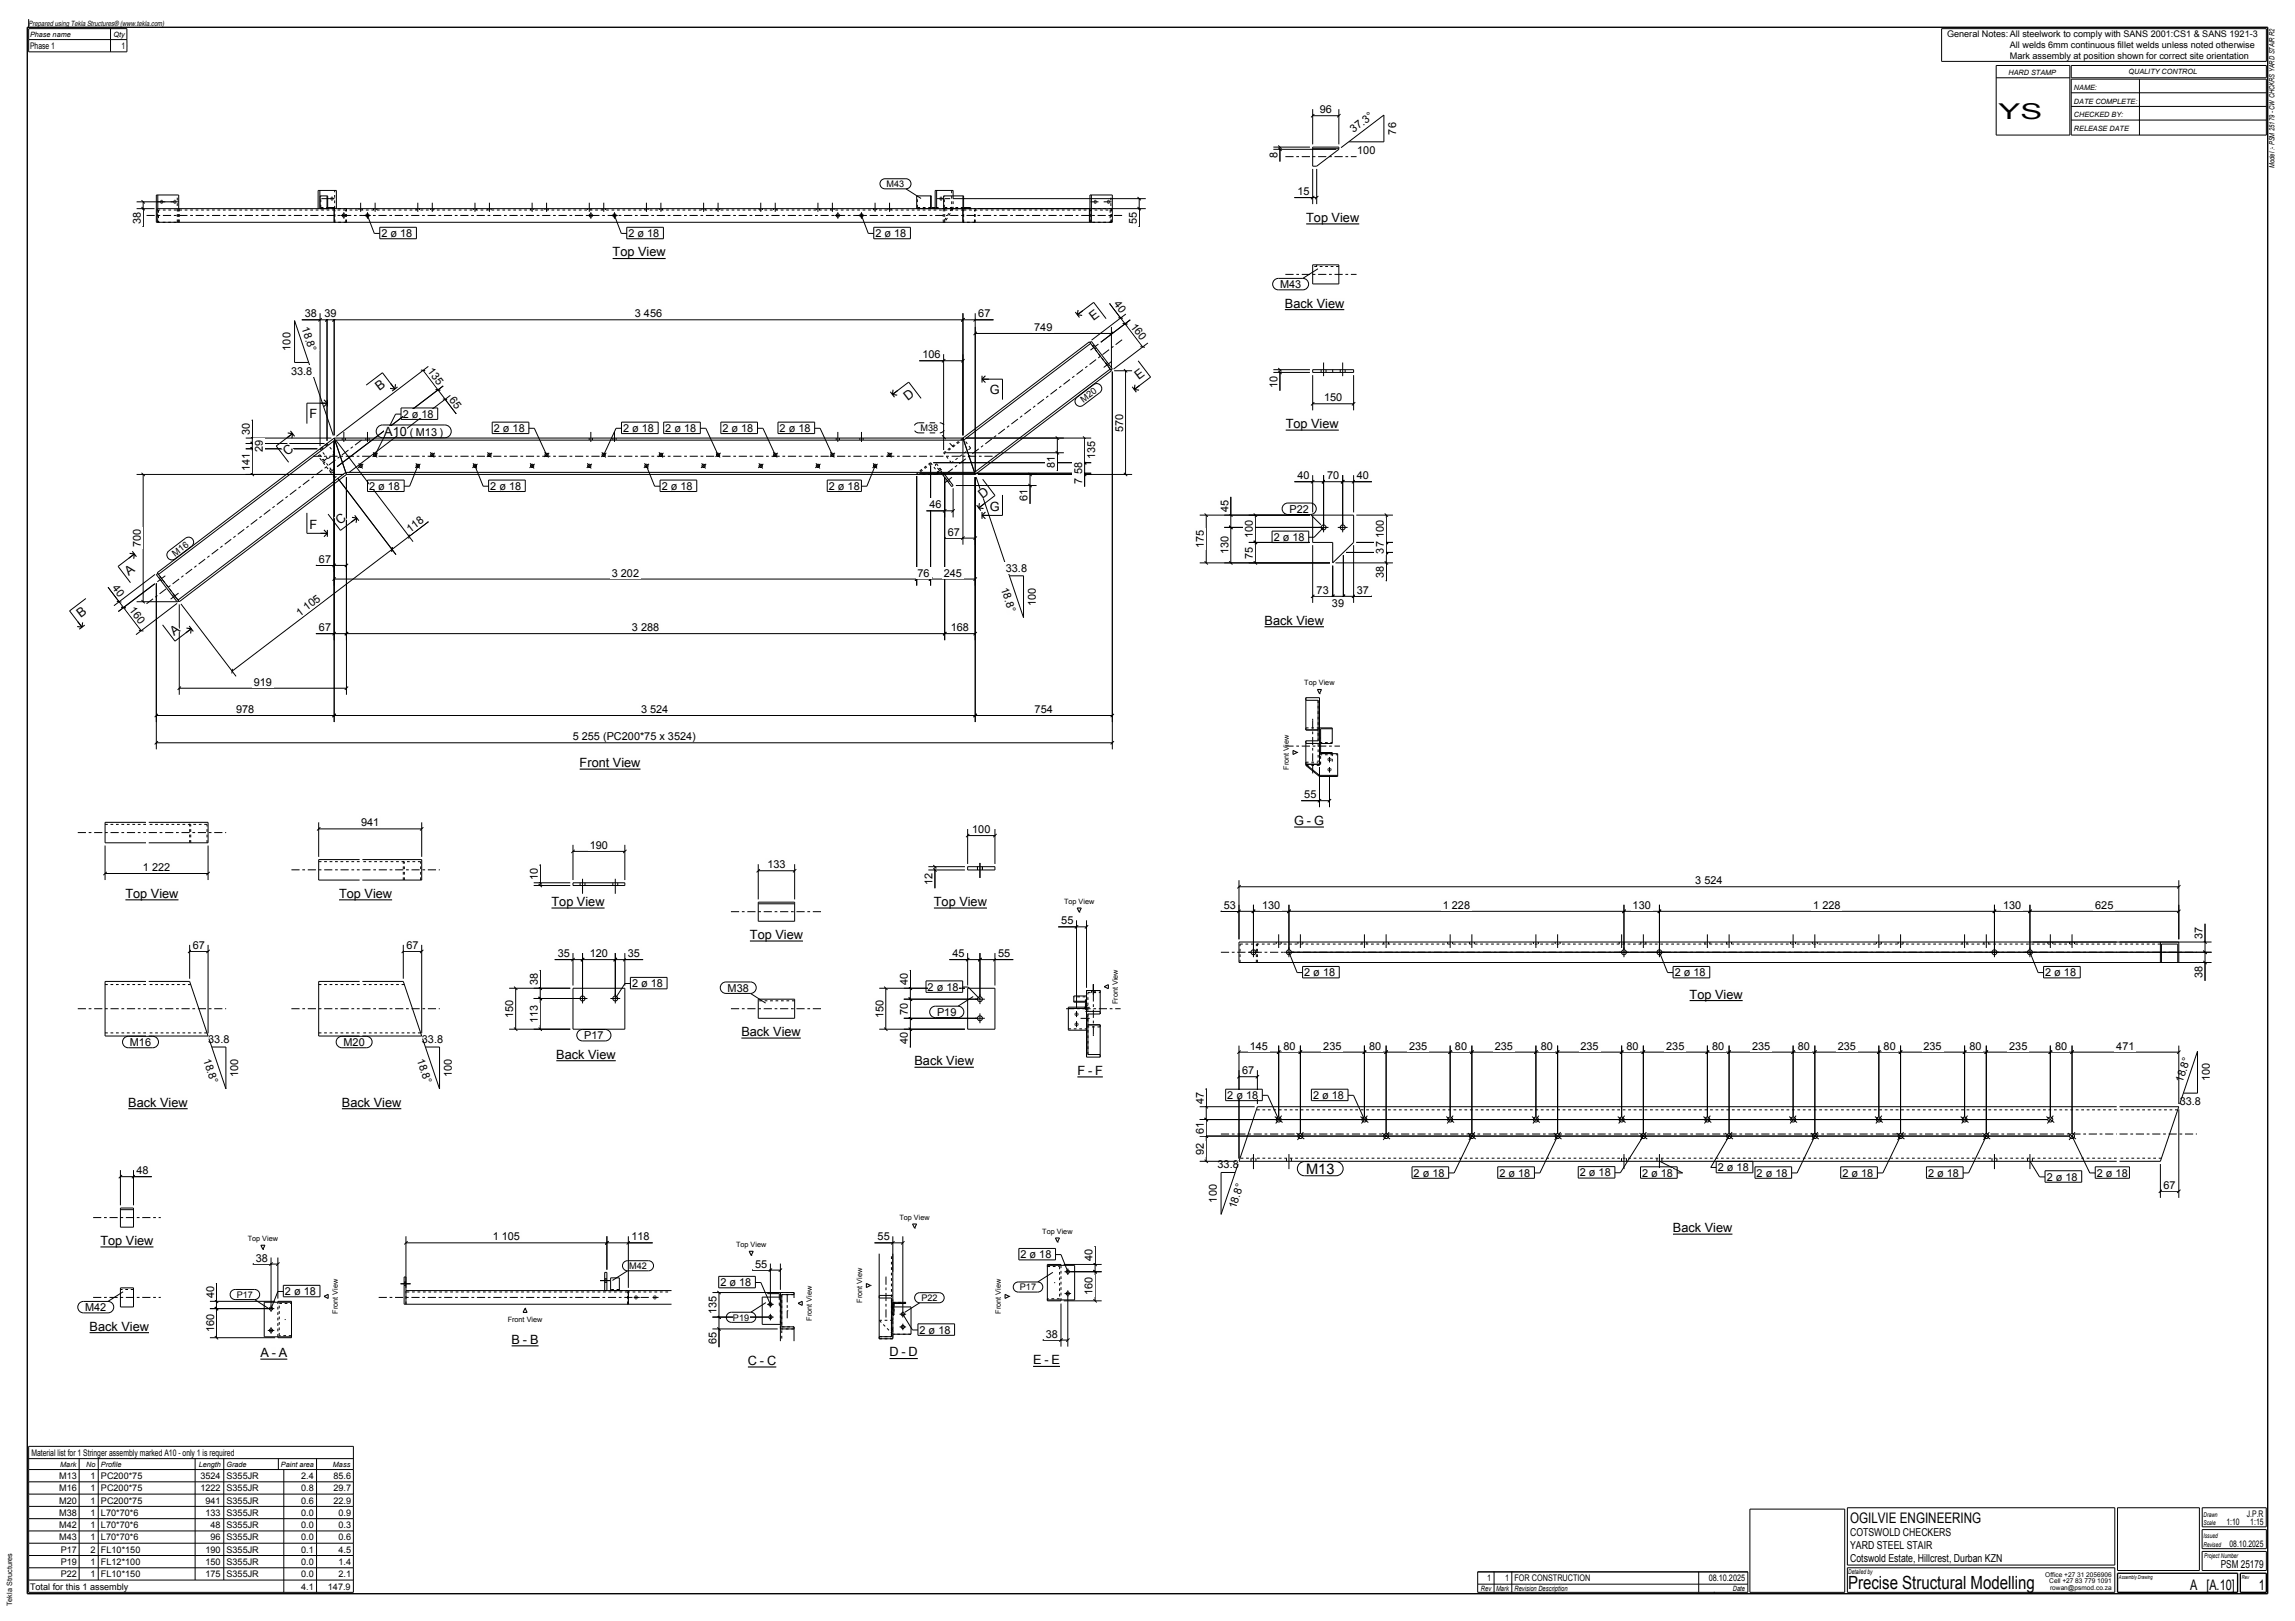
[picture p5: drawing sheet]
<svg xmlns="http://www.w3.org/2000/svg" width="841mm" height="594mm" viewBox="0 0 841 594" stroke-linecap="round" stroke-linejoin="round" font-family="sans-serif">
<defs><g id="words">
<text font-size="8" x="732.4" y="43.5">YS</text>
<text font-size="6.7" x="677.2" y="582.3">Precise Structural Modelling</text>
<g font-size="5.3">
<text x="478.6" y="430.2">M13</text>
<text x="678" y="558">OGILVIE ENGINEERING</text>
<text x="802.5" y="582.5">A [A.10]</text>
<text x="827.8" y="582.5">1</text>
</g>
<g font-size="4.7">
<text x="478.7" y="81.3">Top View</text>
<text x="224.5" y="94">Top View</text>
<text x="470.8" y="112.7">Back View</text>
<text x="400.7" y="117.5" transform="rotate(-37 400.7 117.5)">E</text>
<text x="139" y="143.1" transform="rotate(-37 139 143.1)">B</text>
<text x="417.3" y="139.3" transform="rotate(-37 417.3 139.3)">E</text>
<text x="332.7" y="146.8" transform="rotate(-37 332.7 146.8)">D</text>
<text x="362.7" y="144.2">G</text>
<text x="113.5" y="153">F</text>
<text x="140.8" y="159.8">A10</text>
<text x="471.2" y="156.9">Top View</text>
<text x="105.2" y="167" transform="rotate(-37 105.2 167)">C</text>
<text x="360.1" y="182.8" transform="rotate(-37 360.1 182.8)">D</text>
<text x="362.7" y="187.1">G</text>
<text x="113.5" y="193.7">F</text>
<text x="124.5" y="192.4" transform="rotate(-37 124.5 192.4)">C</text>
<text x="47.2" y="211.1" transform="rotate(-37 47.2 211.1)">A</text>
<text x="29.6" y="226.4" transform="rotate(-37 29.6 226.4)">B</text>
<text x="63.9" y="232.9" transform="rotate(-37 63.9 232.9)">A</text>
<text x="463.4" y="228.9">Back View</text>
<text x="212.4" y="281.1">Front View</text>
<text x="474.2" y="302.3">G - G</text>
<text x="46" y="329">Top View</text>
<text x="124.2" y="329">Top View</text>
<text x="202.1" y="332">Top View</text>
<text x="342.2" y="332">Top View</text>
<text x="274.8" y="344.1">Top View</text>
<text x="619.2" y="365.9">Top View</text>
<text x="271.7" y="379.6">Back View</text>
<text x="203.9" y="387.9">Back View</text>
<text x="335.1" y="390.3">Back View</text>
<text x="394.8" y="393.9">F - F</text>
<text x="47" y="405.5">Back View</text>
<text x="125.3" y="405.5">Back View</text>
<text x="613.1" y="451.5">Back View</text>
<text x="36.8" y="456.2">Top View</text>
<text x="32.8" y="487.6">Back View</text>
<text x="95.4" y="497.3">A - A</text>
<text x="187.5" y="492.4">B - B</text>
<text x="325.9" y="497.1">D - D</text>
<text x="274.1" y="500.2">C</text>
<text x="278.5" y="500.2">-</text>
<text x="281.1" y="500.2">C</text>
<text x="378.6" y="500">E</text>
<text x="382.7" y="500">-</text>
<text x="385.3" y="500">E</text>
</g>
<g font-size="4">
<text x="483.6" y="41.5">96</text>
<text x="496" y="48.7" transform="rotate(-37 496 48.7)">37.3°</text>
<text x="511.6" y="49.3" transform="rotate(-90 511.6 49.3)">76</text>
<text x="468.1" y="58.1" transform="rotate(-90 468.1 58.1)">8</text>
<text x="497.3" y="56.5">100</text>
<text x="475.5" y="71.5">15</text>
<text x="51.6" y="82" transform="rotate(-90 51.6 82)">38</text>
<text x="416.6" y="82" transform="rotate(-90 416.6 82)">55</text>
<text x="139.8" y="86.9">2 ø 18</text>
<text x="230.3" y="86.9">2 ø 18</text>
<text x="320.8" y="86.9">2 ø 18</text>
<text x="469.1" y="105.6">M43</text>
<text x="408" y="111.6" transform="rotate(53 408 111.6)">40</text>
<text x="111.7" y="116.3">38</text>
<text x="118.9" y="116.3">39</text>
<text x="232.7" y="116.3">3 456</text>
<text x="358.5" y="116.3">67</text>
<text x="414.2" y="119.7" transform="rotate(53 414.2 119.7)">160</text>
<text x="110.5" y="120.2" transform="rotate(71 110.5 120.2)">18.8°</text>
<text x="379" y="121.3">749</text>
<text x="106.4" y="128.5" transform="rotate(-90 106.4 128.5)">100</text>
<text x="338" y="131.3">106</text>
<text x="106.6" y="137.3">33.8</text>
<text x="156.5" y="136.1" transform="rotate(53 156.5 136.1)">135</text>
<text x="468.1" y="142" transform="rotate(-90 468.1 142)">10</text>
<text x="164.5" y="146.7" transform="rotate(53 164.5 146.7)">65</text>
<text x="485.2" y="147.1">150</text>
<text x="147.6" y="153.1">2 ø 18</text>
<text x="91.6" y="159.4" transform="rotate(-90 91.6 159.4)">30</text>
<text x="150.2" y="159.8">( M13 )</text>
<text x="181" y="158.3">2 ø 18</text>
<text x="228.3" y="158.3">2 ø 18</text>
<text x="243.8" y="158.3">2 ø 18</text>
<text x="264.7" y="158.3">2 ø 18</text>
<text x="285.7" y="158.3">2 ø 18</text>
<text x="411.6" y="158.2" transform="rotate(-90 411.6 158.2)">570</text>
<text x="96.4" y="165.7" transform="rotate(-90 96.4 165.7)">29</text>
<text x="91.6" y="172.5" transform="rotate(-90 91.6 172.5)">141</text>
<text x="386.6" y="171.5" transform="rotate(-90 386.6 171.5)">81</text>
<text x="396.6" y="173.7" transform="rotate(-90 396.6 173.7)">58</text>
<text x="401.4" y="168.4" transform="rotate(-90 401.4 168.4)">135</text>
<text x="135.3" y="179.5">2 ø 18</text>
<text x="179.6" y="179.5">2 ø 18</text>
<text x="242.5" y="179.5">2 ø 18</text>
<text x="303.7" y="179.5">2 ø 18</text>
<text x="396.6" y="177.2" transform="rotate(-90 396.6 177.2)">7</text>
<text x="475.5" y="175.6">40</text>
<text x="486.3" y="175.6">70</text>
<text x="497.2" y="175.6">40</text>
<text x="376.6" y="183.5" transform="rotate(-90 376.6 183.5)">61</text>
<text x="340.6" y="186.3">46</text>
<text x="450.1" y="187.6" transform="rotate(-90 450.1 187.6)">45</text>
<text x="472.5" y="187.9">P22</text>
<text x="150.3" y="195.2" transform="rotate(-37 150.3 195.2)">118</text>
<text x="347.3" y="196.3">67</text>
<text x="459.1" y="197.1" transform="rotate(-90 459.1 197.1)">100</text>
<text x="507.1" y="197.1" transform="rotate(-90 507.1 197.1)">100</text>
<text x="51.6" y="200.5" transform="rotate(-90 51.6 200.5)">700</text>
<text x="441.1" y="200.9" transform="rotate(-90 441.1 200.9)">175</text>
<text x="450.1" y="203.1" transform="rotate(-90 450.1 203.1)">130</text>
<text x="466.7" y="198.2">2 ø 18</text>
<text x="507.1" y="202.8" transform="rotate(-90 507.1 202.8)">37</text>
<text x="116.9" y="206.3">67</text>
<text x="368.6" y="209.5">33.8</text>
<text x="459.1" y="204.7" transform="rotate(-90 459.1 204.7)">75</text>
<text x="41" y="215.5" transform="rotate(53 41 215.5)">40</text>
<text x="224.2" y="211.3">3 202</text>
<text x="336.2" y="211.3">76</text>
<text x="345.9" y="211.3">245</text>
<text x="366.7" y="215.7" transform="rotate(71 366.7 215.7)">18.8°</text>
<text x="507.1" y="211.8" transform="rotate(-90 507.1 211.8)">38</text>
<text x="482.5" y="217.6">73</text>
<text x="497.2" y="217.6">37</text>
<text x="47.2" y="223.7" transform="rotate(53 47.2 223.7)">160</text>
<text x="109.8" y="225.9" transform="rotate(-37 109.8 225.9)">1 105</text>
<text x="379.6" y="222" transform="rotate(-90 379.6 222)">100</text>
<text x="488.1" y="222.4">39</text>
<text x="116.9" y="231.3">67</text>
<text x="231.6" y="231.3">3 288</text>
<text x="348.4" y="231.3">168</text>
<text x="93" y="251.3">919</text>
<text x="86.5" y="261.3">978</text>
<text x="234.9" y="261.3">3 524</text>
<text x="379.2" y="261.3">754</text>
<text x="209.9" y="271.3">5 255 (PC200*75 x 3524)</text>
<text x="478" y="292.5">55</text>
<text x="132.3" y="302.8">941</text>
<text x="356.3" y="305.3">100</text>
<text x="216.1" y="311.1">190</text>
<text x="52.4" y="319.2">1 222</text>
<text x="197.1" y="322.4" transform="rotate(-90 197.1 322.4)">10</text>
<text x="281.2" y="318.2">133</text>
<text x="341.7" y="324.4" transform="rotate(-90 341.7 324.4)">12</text>
<text x="621.2" y="324.1">3 524</text>
<text x="448.5" y="333.1">53</text>
<text x="462.5" y="333.1">130</text>
<text x="528.7" y="333.1">1 228</text>
<text x="598.3" y="333.1">130</text>
<text x="664.5" y="333.1">1 228</text>
<text x="734" y="333.1">130</text>
<text x="767.8" y="333.1">625</text>
<text x="388.9" y="338.7">55</text>
<text x="70.6" y="347.7">67</text>
<text x="148.9" y="347.7">67</text>
<text x="807.1" y="344.1" transform="rotate(-90 807.1 344.1)">37</text>
<text x="204.4" y="350.7">35</text>
<text x="216.1" y="350.7">120</text>
<text x="230.1" y="350.7">35</text>
<text x="349" y="350.7">45</text>
<text x="365.7" y="350.7">55</text>
<text x="477.9" y="357.7">2 ø 18</text>
<text x="613.7" y="357.7">2 ø 18</text>
<text x="749.5" y="357.7">2 ø 18</text>
<text x="807.1" y="358.3" transform="rotate(-90 807.1 358.3)">38</text>
<text x="197.1" y="361" transform="rotate(-90 197.1 361)">38</text>
<text x="231.6" y="361.8">2 ø 18</text>
<text x="266.6" y="363.4">M38</text>
<text x="332.7" y="361" transform="rotate(-90 332.7 361)">40</text>
<text x="339.9" y="363">2 ø 18</text>
<text x="332.7" y="371.9" transform="rotate(-90 332.7 371.9)">70</text>
<text x="188.1" y="373" transform="rotate(-90 188.1 373)">150</text>
<text x="197.1" y="374.9" transform="rotate(-90 197.1 374.9)">113</text>
<text x="323.7" y="373" transform="rotate(-90 323.7 373)">150</text>
<text x="343.4" y="372.3">P19</text>
<text x="47.6" y="383.3">M16</text>
<text x="76.3" y="382.2">33.8</text>
<text x="125.9" y="383.3">M20</text>
<text x="154.6" y="382.2">33.8</text>
<text x="214.1" y="380.8">P17</text>
<text x="332.7" y="382.7" transform="rotate(-90 332.7 382.7)">40</text>
<text x="74.4" y="388.3" transform="rotate(71 74.4 388.3)">18.8°</text>
<text x="152.7" y="388.3" transform="rotate(71 152.7 388.3)">18.8°</text>
<text x="458" y="384.6">145</text>
<text x="470.3" y="384.6">80</text>
<text x="484.9" y="384.6">235</text>
<text x="501.7" y="384.6">80</text>
<text x="516.3" y="384.6">235</text>
<text x="533.2" y="384.6">80</text>
<text x="547.8" y="384.6">235</text>
<text x="564.6" y="384.6">80</text>
<text x="579.2" y="384.6">235</text>
<text x="596" y="384.6">80</text>
<text x="610.6" y="384.6">235</text>
<text x="627.4" y="384.6">80</text>
<text x="642" y="384.6">235</text>
<text x="658.8" y="384.6">80</text>
<text x="673.4" y="384.6">235</text>
<text x="690.3" y="384.6">80</text>
<text x="704.9" y="384.6">235</text>
<text x="721.7" y="384.6">80</text>
<text x="736.3" y="384.6">235</text>
<text x="753.1" y="384.6">80</text>
<text x="775.5" y="384.6">471</text>
<text x="87.3" y="394.7" transform="rotate(-90 87.3 394.7)">100</text>
<text x="165.6" y="394.7" transform="rotate(-90 165.6 394.7)">100</text>
<text x="455.2" y="393.6">67</text>
<text x="799.8" y="396.9" transform="rotate(-71 799.8 396.9)">18.8°</text>
<text x="809.8" y="396.2" transform="rotate(-90 809.8 396.2)">100</text>
<text x="441.1" y="404.4" transform="rotate(-90 441.1 404.4)">47</text>
<text x="449.7" y="402.7">2 ø 18</text>
<text x="481.2" y="402.7">2 ø 18</text>
<text x="798.8" y="405.1">33.8</text>
<text x="441.1" y="415.5" transform="rotate(-90 441.1 415.5)">61</text>
<text x="441.1" y="423.2" transform="rotate(-90 441.1 423.2)">92</text>
<text x="50" y="430.3">48</text>
<text x="446.2" y="428.1">33.8</text>
<text x="518" y="431.2">2 ø 18</text>
<text x="549.5" y="431.2">2 ø 18</text>
<text x="578.9" y="431.1">2 ø 18</text>
<text x="601.8" y="431.2">2 ø 18</text>
<text x="629.5" y="429.2">2 ø 18</text>
<text x="643.7" y="431.2">2 ø 18</text>
<text x="675.1" y="431.2">2 ø 18</text>
<text x="706.5" y="431.2">2 ø 18</text>
<text x="768.4" y="431.2">2 ø 18</text>
<text x="750" y="432.6">2 ø 18</text>
<text x="792.8" y="435.6">67</text>
<text x="446" y="440.7" transform="rotate(-90 446 440.7)">100</text>
<text x="452.8" y="443.2" transform="rotate(-71 452.8 443.2)">18.8°</text>
<text x="180.6" y="454.5">1 105</text>
<text x="231.4" y="454.5">118</text>
<text x="321.6" y="454.5">55</text>
<text x="374" y="461.1">2 ø 18</text>
<text x="93.8" y="462.3">38</text>
<text x="276.7" y="464.5">55</text>
<text x="400.4" y="462.2" transform="rotate(-90 400.4 462.2)">40</text>
<text x="264" y="471.3">2 ø 18</text>
<text x="78.4" y="475.7" transform="rotate(-90 78.4 475.7)">40</text>
<text x="104.4" y="474.6">2 ø 18</text>
<text x="400.4" y="474.7" transform="rotate(-90 400.4 474.7)">160</text>
<text x="31.2" y="480.5">M42</text>
<text x="262.6" y="481.5" transform="rotate(-90 262.6 481.5)">135</text>
<text x="78.4" y="488.2" transform="rotate(-90 78.4 488.2)">160</text>
<text x="337" y="488.7">2 ø 18</text>
<text x="383.2" y="490.2">38</text>
<text x="262.6" y="492.5" transform="rotate(-90 262.6 492.5)">65</text>
<text x="678" y="563">COTSWOLD CHECKERS</text>
<text x="678" y="567.5">YARD STEEL STAIR</text>
<text x="678" y="572.5">Cotswold Estate, Hillcrest, Durban KZN</text>
<text x="813.8" y="574.5">PSM 25179</text>
</g>
<g font-size="3.3">
<text x="11" y="18">Phase 1</text>
<text x="44.5" y="18">1</text>
<text x="713.5" y="13.5">General Notes: All steelwork to comply with SANS 2001:CS1 &amp; SANS 1921-3</text>
<text x="736.5" y="17.5">All welds 6mm continuous fillet welds unless noted otherwise</text>
<text x="736.5" y="21.5">Mark assembly at position shown for correct site orientation</text>
<text x="324.9" y="68.6">M43</text>
<text x="397" y="147.7" transform="rotate(-37 397 147.7)">M20</text>
<text x="337.3" y="158">M38</text>
<text x="64.2" y="204" transform="rotate(-37 64.2 204)">M16</text>
<text x="230.6" y="465.1">M42</text>
<text x="373.8" y="472.9">P17</text>
<text x="86.8" y="475.6">P17</text>
<text x="337.6" y="476.8">P22</text>
<text x="268.6" y="484">P19</text>
<text x="11.5" y="533.5">Material list for 1 Stringer assembly marked A10 - only 1 is required</text>
<text x="21.7" y="542">M13</text>
<text x="33.1" y="542">1</text>
<text x="37" y="542">PC200*75</text>
<text x="73.4" y="542">3524 S355JR</text>
<text x="110.4" y="542">2.4</text>
<text x="122.2" y="542">85.6</text>
<text x="21.7" y="546.5">M16</text>
<text x="21.7" y="551">M20</text>
<text x="33.1" y="546.5">1</text>
<text x="33.1" y="551">1</text>
<text x="37" y="551">PC200*75</text>
<text x="37" y="546.5">PC200*75</text>
<text x="73.4" y="546.5">1222 S355JR</text>
<text x="75.3" y="551">941 S355JR</text>
<text x="110.4" y="546.5">0.8</text>
<text x="110.4" y="551">0.6</text>
<text x="122.2" y="546.5">29.7</text>
<text x="122.2" y="551">22.9</text>
<text x="21.7" y="555.5">M38</text>
<text x="33.1" y="555.5">1</text>
<text x="37" y="555.5">L70*70*6</text>
<text x="75.3" y="555.5">133 S355JR</text>
<text x="110.4" y="555.5">0.0</text>
<text x="124" y="555.5">0.9</text>
<text x="823.4" y="555.7">J.P.R</text>
<text x="21.7" y="560">M42</text>
<text x="33.1" y="560">1</text>
<text x="37" y="560">L70*70*6</text>
<text x="77.1" y="560">48 S355JR</text>
<text x="110.4" y="560">0.0</text>
<text x="124" y="560">0.3</text>
<text x="815.8" y="559">1:10</text>
<text x="824.6" y="559">1:15</text>
<text x="21.7" y="564.5">M43</text>
<text x="22.2" y="569">P17</text>
<text x="33.1" y="569">2</text>
<text x="33.1" y="564.5">1</text>
<text x="37" y="564.5">L70*70*6</text>
<text x="37" y="569">FL10*150</text>
<text x="75.3" y="569">190 S355JR</text>
<text x="77.1" y="564.5">96 S355JR</text>
<text x="110.4" y="564.5">0.0</text>
<text x="110.4" y="569">0.1</text>
<text x="124" y="564.5">0.6</text>
<text x="124" y="569">4.5</text>
<text x="817" y="567">08.10.2025</text>
<text x="22.2" y="573.5">P19</text>
<text x="33.1" y="573.5">1</text>
<text x="37" y="573.5">FL12*100</text>
<text x="75.3" y="573.5">150 S355JR</text>
<text x="110.4" y="573.5">0.0</text>
<text x="124" y="573.5">1.4</text>
<text x="22.2" y="578">P22</text>
<text x="33.1" y="578">1</text>
<text x="37" y="578">FL10*150</text>
<text x="75.3" y="578">175 S355JR</text>
<text x="110.4" y="578">0.0</text>
<text x="124" y="578">2.1</text>
<text x="545" y="579.5">1</text>
<text x="551.5" y="579.5">1 FOR CONSTRUCTION</text>
<text x="626.2" y="579.5">08.10.2025</text>
<text x="11" y="582.5">Total for this 1 assembly</text>
<text x="110.4" y="582.5">4.1</text>
<text x="120.2" y="582.5">147.9</text>
</g>
<g font-size="2.7">
<text x="10.5" y="9.5">Prepared using Tekla Structures® (www.tekla.com)</text>
<text x="11" y="13.5">Phase name</text>
<text x="41.6" y="13.5">Qty</text>
<text x="736" y="27.5">HARD STAMP</text>
<text x="780" y="27">QUALITY CONTROL</text>
<text x="760" y="33">NAME:</text>
<text x="760" y="38">DATE COMPLETE:</text>
<text x="760" y="43">CHECKED BY:</text>
<text x="760" y="48">RELEASE DATE</text>
<text x="833.5" y="61.5" transform="rotate(-90 833.5 61.5)">Model :- PSM 25179 - CW CHCKRS YARD STAIR R2</text>
<text x="478" y="251.2">Top View</text>
<text x="472.3" y="282.1" transform="rotate(-90 472.3 282.1)">Front View</text>
<text x="389.9" y="331.2">Top View</text>
<text x="409.7" y="367.9" transform="rotate(-90 409.7 367.9)">Front View</text>
<text x="329.6" y="447">Top View</text>
<text x="90.8" y="454.8">Top View</text>
<text x="381.9" y="452.1">Top View</text>
<text x="269.7" y="457">Top View</text>
<text x="316" y="477.4" transform="rotate(-90 316 477.4)">Front View</text>
<text x="123.8" y="481.4" transform="rotate(-90 123.8 481.4)">Front View</text>
<text x="186" y="484.4">Front View</text>
<text x="297.5" y="484" transform="rotate(-90 297.5 484)">Front View</text>
<text x="366.8" y="481.4" transform="rotate(-90 366.8 481.4)">Front View</text>
<text x="22.1" y="537.5">Mark</text>
<text x="31.6" y="537.5">No</text>
<text x="37" y="537.5">Profile</text>
<text x="72.8" y="537.5">Length</text>
<text x="83" y="537.5">Grade</text>
<text x="102.9" y="537.5">Paint area</text>
<text x="122" y="537.5">Mass</text>
<text x="542.7" y="583">Rev</text>
<text x="548.3" y="583">Mark</text>
<text x="555" y="583">Revision Description</text>
<text x="635" y="583">Date</text>
<text x="4.5" y="588.5" transform="rotate(-90 4.5 588.5)">Tekla Structures</text>
</g>
<g font-size="2.4">
<text x="807.5" y="555.7">Drawn</text>
<text x="807.5" y="559">Scale</text>
<text x="807.5" y="563.8">Issued</text>
<text x="807.5" y="566.8">Revised</text>
<text x="807.7" y="570.7">Project Number</text>
<text x="677.2" y="576.7">Detailed by</text>
<text x="749.5" y="578">Office +27 31 2056906</text>
<text x="751" y="580.3">Cell +27 83 779 1091</text>
<text x="751.3" y="582.5">rowan@psmod.co.za</text>
</g>
<g font-size="2">
<text x="776.5" y="578.5">Assembly Drawing</text>
<text x="821.5" y="578.5">Rev</text>
</g>
</g></defs>
<path d="M10 10h821v574h-821z" fill="none" stroke="#000" stroke-width=".5"/>
<path d="M212.4 281.8h22.3" fill="none" stroke="#000" stroke-width=".4"/>
<path d="M212.4 277.6h22.3v3.5h-22.3z" fill-rule="evenodd" fill="#fefefb"/>
<path d="M224.5 94.7h19.4" fill="none" stroke="#000" stroke-width=".4"/>
<path d="M224.5 90.5h19.4v3.5h-19.4z" fill-rule="evenodd" fill="#fefefb"/>
<path d="M187.5 493.2h9.9" fill="none" stroke="#000" stroke-width=".4"/>
<g fill="#fefefb">
<path d="M187.5 488.9h3.1v3.5h-3.1z" fill-rule="evenodd"/>
<path d="M191.6 488.9h1.6v3.5h-1.6z" fill-rule="evenodd"/>
<path d="M194.2 488.9h3.2v3.5h-3.2z" fill-rule="evenodd"/>
</g>
<path d="M192.4 479.4l.8 1.5h-1.5zM274.1 500.9h10.4" fill="none" stroke="#000" stroke-width=".4"/>
<g fill="#fefefb">
<path d="M274.1 496.7h3.3v3.5h-3.3z" fill-rule="evenodd"/>
<path d="M278.5 496.7h1.6v3.5h-1.6z" fill-rule="evenodd"/>
<path d="M281.1 496.7h3.4v3.5h-3.4z" fill-rule="evenodd"/>
</g>
<path d="M274.5 458.5h1.5l-.7 1.5zM292.5 477.6l1.5-.8v1.5zM325.9 497.8h10.4" fill="none" stroke="#000" stroke-width=".4"/>
<g fill="#fefefb">
<path d="M325.9 493.6h3.4v3.5h-3.4z" fill-rule="evenodd"/>
<path d="M330.4 493.6h1.5v3.5h-1.5z" fill-rule="evenodd"/>
<path d="M333 493.6h3.3v3.5h-3.3z" fill-rule="evenodd"/>
</g>
<path d="M334.4 448.5h1.5l-.8 1.5zM317.5 470.3l1.5 .8-1.5 .7zM378.6 500.7h9.8" fill="none" stroke="#000" stroke-width=".4"/>
<g fill="#fefefb">
<path d="M378.6 496.5h3.1v3.5h-3.1z" fill-rule="evenodd"/>
<path d="M382.7 496.5h1.6v3.5h-1.6z" fill-rule="evenodd"/>
<path d="M385.3 496.5h3.1v3.5h-3.1z" fill-rule="evenodd"/>
</g>
<path d="M386.8 453.6h1.5l-.8 1.5zM368.3 474.3l1.5 .8-1.5 .7zM95.4 498h9.9" fill="none" stroke="#000" stroke-width=".4"/>
<g fill="#fefefb">
<path d="M95.4 493.8h3.1v3.5h-3.1z" fill-rule="evenodd"/>
<path d="M99.6 493.8h1.5v3.5h-1.5z" fill-rule="evenodd"/>
<path d="M102.2 493.8h3.1v3.5h-3.1z" fill-rule="evenodd"/>
</g>
<path d="M394.8 394.6h9.4M95.6 456.3h1.5l-.8 1.5zM118.8 475.1l1.5-.8v1.5z" fill="none" stroke="#000" stroke-width=".4"/>
<g fill="#fefefb">
<path d="M394.8 390.4h2.8v3.5h-2.8z" fill-rule="evenodd"/>
<path d="M398.7 390.4h1.6v3.5h-1.6z" fill-rule="evenodd"/>
<path d="M401.3 390.4h2.9v3.5h-2.9z" fill-rule="evenodd"/>
</g>
<path d="M474.2 303.1h11M394.7 332.7h1.5l-.7 1.5zM404.7 361.6l1.5-.8v1.5z" fill="none" stroke="#000" stroke-width=".4"/>
<g fill="#fefefb">
<path d="M474.2 298.8h3.7v3.5h-3.7z" fill-rule="evenodd"/>
<path d="M478.9 298.8h1.6v3.5h-1.6z" fill-rule="evenodd"/>
<path d="M481.5 298.8h3.7v3.5h-3.7z" fill-rule="evenodd"/>
</g>
<path d="M482.8 252.7h1.5l-.8 1.5zM473.8 275l1.5 .7-1.5 .8zM46 329.7h19.4" fill="none" stroke="#000" stroke-width=".4"/>
<path d="M46 325.5h19.4v3.5h-19.4z" fill-rule="evenodd" fill="#fefefb"/>
<path d="M47 406.3h21.8" fill="none" stroke="#000" stroke-width=".4"/>
<path d="M47 402h21.8v3.5h-21.8z" fill-rule="evenodd" fill="#fefefb"/>
<path d="M124.2 329.7h19.5" fill="none" stroke="#000" stroke-width=".4"/>
<path d="M124.2 325.5h19.5v3.5h-19.5z" fill-rule="evenodd" fill="#fefefb"/>
<path d="M125.3 406.3h21.8" fill="none" stroke="#000" stroke-width=".4"/>
<path d="M125.3 402h21.8v3.5h-21.8z" fill-rule="evenodd" fill="#fefefb"/>
<path d="M202.1 332.7h19.4" fill="none" stroke="#000" stroke-width=".4"/>
<path d="M202.1 328.5h19.4v3.5h-19.4z" fill-rule="evenodd" fill="#fefefb"/>
<path d="M203.9 388.7h21.7" fill="none" stroke="#000" stroke-width=".4"/>
<path d="M203.9 384.4h21.7v3.5h-21.7z" fill-rule="evenodd" fill="#fefefb"/>
<path d="M274.8 344.8h19.5" fill="none" stroke="#000" stroke-width=".4"/>
<path d="M274.8 340.6h19.5v3.5h-19.5z" fill-rule="evenodd" fill="#fefefb"/>
<path d="M271.7 380.4h21.8" fill="none" stroke="#000" stroke-width=".4"/>
<path d="M271.7 376.1h21.8v3.5h-21.8z" fill-rule="evenodd" fill="#fefefb"/>
<path d="M342.2 332.7h19.5" fill="none" stroke="#000" stroke-width=".4"/>
<path d="M342.2 328.5h19.5v3.5h-19.5z" fill-rule="evenodd" fill="#fefefb"/>
<path d="M335.1 391.1h21.8" fill="none" stroke="#000" stroke-width=".4"/>
<path d="M335.1 386.8h21.8v3.5h-21.8z" fill-rule="evenodd" fill="#fefefb"/>
<path d="M36.8 456.9h19.4" fill="none" stroke="#000" stroke-width=".4"/>
<path d="M36.8 452.7h19.4v3.5h-19.4z" fill-rule="evenodd" fill="#fefefb"/>
<path d="M32.8 488.3h21.8" fill="none" stroke="#000" stroke-width=".4"/>
<path d="M32.8 484.1h21.8v3.5h-21.8z" fill-rule="evenodd" fill="#fefefb"/>
<path d="M478.7 82.1h19.4" fill="none" stroke="#000" stroke-width=".4"/>
<path d="M478.7 77.8h19.4v3.5h-19.4z" fill-rule="evenodd" fill="#fefefb"/>
<path d="M470.8 113.5h21.8" fill="none" stroke="#000" stroke-width=".4"/>
<path d="M470.8 109.2h21.8v3.5h-21.8z" fill-rule="evenodd" fill="#fefefb"/>
<path d="M471.2 157.6h19.4" fill="none" stroke="#000" stroke-width=".4"/>
<path d="M471.2 153.4h19.4v3.5h-19.4z" fill-rule="evenodd" fill="#fefefb"/>
<path d="M463.4 229.7h21.8" fill="none" stroke="#000" stroke-width=".4"/>
<path d="M463.4 225.4h21.8v3.5h-21.8z" fill-rule="evenodd" fill="#fefefb"/>
<path d="M619.2 366.6h19.4" fill="none" stroke="#000" stroke-width=".4"/>
<path d="M619.2 362.4h19.4v3.5h-19.4z" fill-rule="evenodd" fill="#fefefb"/>
<path d="M613.1 452.2h21.7" fill="none" stroke="#000" stroke-width=".4"/>
<path d="M613.1 448h21.7v3.5h-21.7z" fill-rule="evenodd" fill="#fefefb"/>
<g fill="none" stroke="#000" stroke-width=".37" stroke-dasharray="1 1 1 1" stroke-linecap="butt">
<path d="M57.8 76.5v5M58.1 77v4.5M65.5 76.5v5M117.5 76.1h2.6M117.5 76.1v-4.3M120.1 76.5v-.4M122.5 76.5h-5.9M122.6 76.5v-6.7M126.7 77h-68.6M127 76.5h-4.5M336.2 76.1v-4.3M336.2 76.1h5.1"/>
<path d="M336.3 76.4v-.3M341.3 71.8h-.3M343.1 76.4v-.3M343.8 76.1h-1.1M343.8 76.4h-1.1M343.8 76.4v-.3M346 76.1v-4.3M346.2 76.5h-3.5M346.2 76.5v5M348.6 76.4v-.3M348.7 69.8v6.7M348.7 76.5l-3 5"/>
<path d="M348.7 76.5h.6M349.3 71.8v4.6M349.3 76.5l-3.1 5M352.9 76.5h4.5M353.1 76.1h-7.1M353.1 77h53.7M353.1 77h-226.4M357.4 76.5v5M406.8 77v4.5M407.3 76.5h-7.9M57.6 81.5h7.9M65 81.5v-10"/>
<path d="M65.2 81.5v-4.5M65.7 81.5v-5M122.7 81.5v-4.5M126.7 81.5v-4.5M127 81.5v-5M127 81.5h-4.5M345.7 81.5v-5M346.2 81.5h-.5M353.1 81.5v-4.5M357.1 81.5v-4.5M357.4 81.5h-4.5M399.7 81.5v-4.5"/>
<path d="M407.1 81.5v-10M407.3 81.5h-7.9M407.3 81.5v-5M482.5 97.7v-.7M490.6 97.7h-9.6M406.8 135.3l-7.1-9.4M116.6 167.1l.6-.5M117.2 166.6l6.1 8M119.8 162.5l-2.5 2M120.1 162.8l-2.6 2M120.1 168.2l-2.8-3.7M122.6 175.1l-6-8"/>
<path d="M122.7 166.2l-2.9-3.7M122.7 166.2l-2.6 2M123.3 174.6l-.7 .5M335.9 173.4l.4 .5M341 169.5l-5.1 3.9M341 169.5l2.8 3.8M341.3 169.9l-5.1 3.8M343.1 173.9h-6.8M343.2 170l-.5 .4M343.8 173.3l-.7 .6M345.3 173.9l-2.6-3.5M346 166.2l7.1-5.4"/>
<path d="M346.2 173.9l-3-3.9M348.6 169.6l-2.8-3.7M352.9 160.5l-7.1 5.4M355.7 164.2l-2.8-3.7M355.7 164.2l-7.1 5.4M65.2 219.9l-7.1-9.4M478.5 255.7v.9M483 256.6v22.7M478.5 266.7v.8M478.5 279.3v.8M478.5 279.3h4.5M478.5 266.7h5"/>
<path d="M478.5 272.4v-.9M483.5 276.2v-3.8M483.5 272.4v-5.7M483.5 266.7v-11M483.5 276.6h6.7M483.5 272.1h4.7M483.5 279.5h.4M483.9 275.8h-.4M488.2 279.1v-2.9M478.5 280.5h5M483.5 280.5v-4.3M483.5 280.1h-5"/>
<path d="M483.5 280.1v-3.9M483.5 280.1h.4M483.9 280.1v-3.9M53.5 302.1h-15M69.5 308.8v-7.5M69.9 308.8v-6.7M75.9 302.1h-21.4M75.9 308.8v-6.7M131.8 315.7h-15M154.1 315.7h-21.3M147.8 322.5v-7.5M148.2 322.5v-6.8"/>
<path d="M154.1 322.5v-6.8M454.4 352.7v-6.8M454.4 345.9h321.3M460.4 352.7v-6.8M460.8 352.7v-7.5M776.7 345.9h15.4M53.5 360.8h-15M53.5 378.5h-15M69.9 360.8h-15.4M75.9 378.5h-21.4M131.8 360.8h-15M131.8 378.5h-15"/>
<path d="M148.2 360.8h-15.4M154.1 378.5h-21.3M291.2 366.7h-13.3M391.5 377h6.7M397.8 368.7h.4M397.8 367.2v-1.9M397.8 365.3h-4.3M397.8 370.6h.4M397.8 369.1v1.5M398.2 363v3.9M398.2 370.6v5.7M398.2 376.3v11.1"/>
<path d="M398.2 376.3h5M398.2 370.6v-1.5M398.2 366.9v2.2M398.7 363.7h4.5M403.2 376.3v-.8M403.2 363.7v-.7M403.2 370.6v1M398.7 386.4v-22.7M403.2 387.4v-1M775.7 406.7h-315.3M798 406.7h-21.3M775.7 424.4h-321.3"/>
<path d="M792.1 424.4h-15.4M48.9 472.5h-4.8M102.3 477.6h4.5M106.8 477.6v-.4M148.8 472.9v5M222.4 472.9h-.8M227 472.5h-3.2M230 477.9v-4.5M230 473.4h-81.2M230 477.9h.3M230.3 472.9h-4.1M244.8 473.4h-14.8"/>
<path d="M285.6 478.3v-3M286 473.6h5M286 478.3h-.4M286.5 474.4v11.8M291 473.6v.8M291 474.4h-4.5M322.2 475.6v-.9M326.7 460.4v26.8M327.2 478.9v-2.7M327.2 477.2h4.6M327.2 477.8h.4M327.6 477.6v4.3"/>
<path d="M327.6 478.9h-.4M331.8 477.2v.4M331.8 477.6h-4.2M383.8 463.7v.4M383.8 464.1h4.5M383.8 475.9v.4M388.3 464.1v11.8M388.3 475.9h-4.5M388.8 463.7v12.6M101.8 489.9v-12.7M102.3 489.4v-11.8M106.8 489.9v-.5"/>
<path d="M106.8 489.4h-4.5M286 487v-13.4M286.5 486.2h4.5M286.5 490.5v-4.3M291 486.2v.8M291 487h-5M322.2 490.6v-.8M322.2 489.8h4.5M322.2 483.8h5M326.7 489.8v-2.6M327.2 487.2v-3.4M327.2 487.2v3.4"/>
<path d="M327.2 490.6h-5M327.2 488.9l-5-5.1M327.2 483.8v-4.9M327.2 481.9v-4.7M327.6 481.9h-.4M333.8 488.9h-6.6"/>
</g>
<g fill="none" stroke="#000" stroke-width=".37" stroke-dasharray="2 2" stroke-linecap="butt">
<path d="M119.8 72.8h-3M346.2 72.8h2.7M118.5 168.3l-.7 .4M119.2 169.2l-.6 .5M119.8 168l-3 2.2M121.3 172l-.6 .5M122 172.9l-.6 .5M122.6 171.7l-2.9 2.3M343.4 173.2l2.6-2M343.9 172l.6-.4M344.7 173l.5-.4M349.4 163.8l-5-5.2"/>
<path d="M398.7 368.5h-.5M398.7 369.7h-.5M399.3 369.1h-3.3"/>
</g>
<g fill="none" stroke="#000" stroke-width=".37">
<path d="M10.5 10.5h36v8.5h-36zM10.5 7v3M10.5 14.5h36M40.5 10.5v8.5M711.5 10.5h119v12h-119zM481 40v12.9M490.6 40v12.9M731.5 24h27v25.5h-27zM731.5 28.5h27M759 24h71.5v4.5h-71.5zM759 29h71.5v20.5h-71.5zM759 34h71.5"/>
<path d="M759 39h71.5M784 29v20.5M466.6 53.9h13.4M466.6 54.7h23M468.4 54.1l1.2 1.2M468.4 53.3l1.2 1.2M469 53.9v5.3M481 53.9h9.6v.8l-8.1 6.2h-1.5zM481 54.5h9.6M481 42.4h9.6M481.6 41.8l-1.2 1.2M491.2 41.8l-1.2 1.2"/>
<path d="M494.2 52h12.9v-9.8l-15.7 11.9M759 44h71.5M50.1 76.5h6.5M50.1 74h15.3M51.9 75.9l1.2 1.2M51.9 73.4l1.2 1.2M52.5 74v9.2M57.8 71.5v5M58.9 74v.1M58.9 73.9v.1M58.9 74.1h.1M58.9 73.8v.1"/>
<path d="M58.9 74.1v.1M58.9 73.7v.1M58.9 74.2h.1M58.9 73.7h.1M58.9 74.2v.1M58.9 73.6v.1M58.9 74.3h.1M58.9 74.3l.1 .1M59 74.4h.1M59 73.5l-.1 .1M59 74.4l.1 .1M59 73.5h.1"/>
<path d="M59.1 73.4l-.1 .1M59.1 74.5h.1M59.1 73.4h.1M59.2 73.4h-.1M59.2 74.5v.1M59.2 73.4h.1M59.2 74.6h.1M59.3 74.6h-.1M59.3 73.4h.1M59.4 74.5h-.1M59.4 73.4h.1M59.4 74.5h.1"/>
<path d="M59.4 73.4v.1M59.4 73.5h.1M59.5 74.4l-.1 .1M59.5 73.5v.1M59.5 74.4h.1M59.5 74.3v.1M59.5 74.3h.1M59.5 73.6l.1 .1M59.6 74.2l-.1 .1M59.6 73.7h.1M59.6 74.2h.1M59.6 73.7v.1"/>
<path d="M59.6 74.1v.1M59.6 73.8v.3M59.6 74.1h.1M63.7 74v.1M63.7 73.9v.1M63.7 74.1h.1M63.7 73.8v.1M63.7 74.1v.1M63.7 73.7v.1M63.7 74.2h.1M63.8 73.7h-.1M63.8 74.2v.1"/>
<path d="M63.8 73.6v.1M63.8 74.3h.1M63.8 74.3v.1M63.8 74.4h.1M63.8 73.5v.1M63.8 74.4l.1 .1M63.9 73.5h-.1M63.9 73.4v.1M63.9 74.5h.1M64 73.4h-.1M64 73.4h.1M64 74.5v.1"/>
<path d="M64.1 73.4h.1M64.1 74.6h.1M64.1 74.5v.1M64.2 74.5h-.1M64.2 73.4h.1M64.2 74.5h.1M64.2 73.4l.1 .1M64.3 73.5h.1M64.3 74.4l-.1 .1M64.3 74.4h.1M64.3 73.5l.1 .1M64.4 73.6h.1"/>
<path d="M64.4 73.6v.1M64.4 74.2l-.1 .2M64.4 73.7h.1M64.4 74.2h.1M64.4 73.7v.1M64.4 74.1v.1M64.4 73.8v.1M64.4 74.1h.1M64.4 73.9v.1M64.4 74v.1M65.5 76.5v-5h-8.2v10h350.3v-10h-8.2v10M116.6 76.5v-6.7h6.7v6.7"/>
<path d="M117.2 69.8v6.7M117.3 76.5v-4.7h2.8v4.3h2.6v.4M119.7 72.8h2.9M119.8 71.8v4.7M121.3 72.8h.1M121.3 72.8v.1M121.3 72.7v.1M121.3 72.9v.1M121.3 72.6v.1M121.3 73l.1 .2M121.4 72.4l-.1 .2M121.4 73.2h.1"/>
<path d="M121.4 72.4h.1M121.4 73.2l.1 .1M121.5 72.3l-.1 .1M121.5 73.3h.1M121.5 72.3h.1M121.5 73.3l.1 .1M121.6 72.2l-.1 .1M121.6 73.4h.1M121.6 72.2h.1M121.7 72.2h.1M121.7 73.4h.1M121.8 73.4h-.1"/>
<path d="M121.8 72.2h.1M121.8 72.2v.1M121.8 73.3h.1M121.9 73.3h-.1M121.9 72.3h.1M121.9 72.3v.1M121.9 73.2v.1M121.9 72.4h.1M121.9 73.2h.1M121.9 72.4l.1 .1M122 73.1l-.1 .1M122 72.5h.1"/>
<path d="M122 73.1h.1M122 72.5v.1M122 73v.1M122 72.6v.1M122 72.9v.1M122 72.7v.1M122 72.8v.1M122 72.8h.1M122.5 76.5v5M124.8 79h2.4M126 77.8v2.4M131.6 76.5v.5"/>
<path d="M132.2 74.3v3.3M132.8 76.5v.5M133.5 79h2.4M134.7 77.8v2.4M134.7 79l2.5 6.5h2M136.9 76.5v.5M137.5 74.3v3.3M138.1 76.5v.5M152.5 76.5v.5M153.1 74.3v3.3M153.7 76.5v.5M157.8 76.5v.5"/>
<path d="M158.4 74.3v3.3M159 76.5v.5M173.4 76.5v.5M174 74.3v3.3M174.6 76.5v.5M178.8 76.5v.5M179.4 74.3v3.3M180 76.5v.5M194.4 76.5v.5M195 74.3v3.3M195.6 76.5v.5M199.7 76.5v.5"/>
<path d="M200.3 74.3v3.3M200.9 76.5v.5M215.3 79h2.4M215.3 76.5v.5M215.9 74.3v3.3M216.5 77.8v2.4M216.5 76.5v.5M220.6 76.5v.5M221.2 74.3v3.3M221.8 76.5v.5M224 79h2.4M225.2 77.8v2.4"/>
<path d="M225.2 79l2.5 6.5h2M236.3 76.5v.5M236.9 74.3v3.3M237.5 76.5v.5M241.6 76.5v.5M242.2 74.3v3.3M242.8 76.5v.5M257.2 76.5v.5M257.8 74.3v3.3M258.4 76.5v.5M262.5 76.5v.5M263.1 74.3v3.3"/>
<path d="M263.7 76.5v.5M278.2 76.5v.5M278.8 74.3v3.3M279.4 76.5v.5M283.5 76.5v.5M284.1 74.3v3.3M284.7 76.5v.5M299.1 76.5v.5M299.7 74.3v3.3M300.3 76.5v.5M304.4 76.5v.5M305 74.3v3.3"/>
<path d="M305.6 76.5v.5M305.8 79h2.4M307 77.8v2.4M314.5 79h2.4M315.7 77.8v2.4M315.7 79l2.5 6.5h2M320.1 76.5v.5M320.7 74.3v3.3M321.3 76.5v.5M325.4 76.5v.5M326 74.3v3.3M326.6 76.5v.5"/>
<path d="M332 69.2l5.5 3.5M341 71.8v4.6M342.7 76.1h-1.4v-4.3h-5.4v4.6h6.8M343.2 69.8v6.7M343.4 72.8h2.6M344.5 72.8h.1M344.5 72.8v.1M344.5 72.7v.1M344.5 72.9v.1M344.5 72.6v.1M344.5 73v.1M344.5 72.5v.1"/>
<path d="M344.5 73.1h.1M344.5 72.5h.1M344.5 73.1l.1 .1M344.6 72.4l-.1 .1M344.6 73.2h.1M344.6 72.4h.1M344.6 73.2v.1M344.6 72.3v.1M344.6 73.3h.1M344.7 72.3h-.1M344.7 73.3h.1M344.7 72.2v.1"/>
<path d="M344.7 73.3v.1M344.8 72.2h-.1M344.8 73.4h.1M344.8 72.2h.1M344.9 73.4h-.1M344.9 72.2h.1M344.9 73.4h.1M344.9 72.2l.1 .1M345 73.3l-.1 .1M345 72.3h.1M345 73.3h.1M345 72.3l.1 .1"/>
<path d="M345.1 73.2l-.1 .1M345.1 72.4h.1M345.1 73.2h.1M345.1 72.4l.1 .2M345.2 73l-.1 .2M345.2 72.6v.1M345.2 72.9v.1M345.2 72.7v.2M345.8 71.8h7.3v4.3h2.6v.3h-9.9zM349.3 72.8h70.6M349.3 71.8v-2h-6.6v6.7M349.3 76.4v.1"/>
<path d="M352.9 71.8v9.7M399.2 76.5v5M399.6 74h2.9M399.9 71.5v10M401 74v.1M401 73.9v.1M401 74.1h.1M401 73.8v.1M401 74.1v.1M401 73.7v.1M401 74.2h.1M401 74.2l.1 .1"/>
<path d="M401.1 74.3h.1M401.1 73.6l-.1 .1M401.1 74.3v.1M401.1 73.5v.1M401.1 74.4h.1M401.1 74.4l.1 .1M401.2 74.5h.1M401.2 73.4l-.1 .1M401.2 73.4h.1M401.3 73.4h-.1M401.3 74.5v.1M401.3 73.4h.1"/>
<path d="M401.4 73.4h.1M401.4 74.6h.1M401.4 74.5v.1M401.5 74.5h-.1M401.5 73.4h.1M401.5 74.5h.1M401.5 73.4l.1 .1M401.6 74.4v.1M401.6 74.4h.1M401.6 73.5v.1M401.6 74.3v.1M401.6 73.6h.1"/>
<path d="M401.7 74.3h-.1M401.7 73.6v.1M401.7 73.7h.1M401.7 73.7v.1M401.7 74.1v.2M401.7 73.8v.1M401.7 74.1h.1M401.7 73.9v.1M401.7 74v.1M404.4 74h3M405.8 73.8l.1 .4M405.9 73.7l-.1 .1"/>
<path d="M405.9 74.2h.1M405.9 74.2v.1M405.9 74.3h.1M405.9 73.6v.1M405.9 74.3v.1M405.9 73.5v.1M405.9 74.4h.1M406 74.4v.1M406 74.5h.1M406 73.4l-.1 .1M406.1 73.4h-.1M406.1 74.5h.1"/>
<path d="M406.1 73.4h.1M406.1 74.5l.1 .1M406.2 73.4h-.1M406.2 74.6h.1M406.2 73.4h.1M406.3 74.5l-.1 .1M406.3 74.5h.1M406.3 73.4h.1M406.3 73.4l.1 .1M406.4 74.5h-.1M406.4 74.5h.1M406.4 73.5h.1"/>
<path d="M406.5 73.5v.1M406.5 74.3l-.1 .2M406.5 73.6h.1M406.5 74.3h.1M406.5 73.6v.1M406.5 73.7h.1M406.5 73.7v.1M406.5 74.1v.2M406.5 73.8l.1 .1M406.6 74.1h-.1M406.6 73.9v.1M406.6 74v.1"/>
<path d="M416.9 75.9l1.2 1.2M416.9 72.2l1.2 1.2M417.5 72.8v10.4M419.9 76.5h-362.3v5M474.3 72.4h8.2M481 61.9v12.9M481.6 71.8l-1.2 1.2M482.5 61.9v12.9M483.1 71.8l-1.2 1.2M481 97h9.6v7.1h-9.6zM483 98.5l-5.6 3.5M110.6 117.2h253.5"/>
<path d="M117.3 114.8v48.7M117.9 116.6l-1.2 1.2M119.8 114.8v46.7M120.4 116.6l-1.2 1.2M122.5 114.8v44.7M123.1 116.6l-1.2 1.2M352.9 114.8v44.7M353.5 116.6l-1.2 1.2M357.4 114.8v58.1M358 116.6l-1.2 1.2M394.8 115.3l6-4.5 4.5 6M406.6 111.2l12.1 15.9"/>
<path d="M407.3 119.8v15.1M409.8 116.4l1.7 .2M411.4 118.5l1.7 .3M412.6 115.1l-12.6 9.5M414.2 117.2l-10.8 8.2M113.1 132.8h-5.2v-15.3l14.2 42.1M154.2 135.6l1.7 .2M155.1 135.7l12.1 16M157 134.3l-33.7 25.6M336.9 132.2h16M345.8 129.8v35.1M346.4 131.6l-1.2 1.2"/>
<path d="M353.5 131.6l-1.2 1.2M357.4 122.2h49.9M358 121.6l-1.2 1.2M359.9 138.9h7.5v7.5M399.4 125.5l.5-.4 7.7 10.1-.5 .4M399.7 125.9l-46.6 35.4M401 126.5l-.5 .4M401.7 127.4l-.5 .4M402.5 126.1l-2.9 2.2M405.8 132.9l-.5 .4M406.6 133.8l-.6 .4M406.8 135.3l-49.7 37.8"/>
<path d="M407.4 132.4l-3 2.3M407.6 136.2v138.4M407.9 121.6l-1.2 1.2M408.3 135.9h6.6M411.9 135.3l1.2 1.2M412.5 135.9v38M417.1 132.2l4.5 6-5.9 4.5M417.9 127l1.7 .3M420.6 125.7l-12.5 9.6M466.6 136.5h13.4M466.6 135.5h13.4M468.4 135.9l1.2 1.2"/>
<path d="M468.4 134.9l1.2 1.2M469 135.5v7.7M481 135.5h15v1h-15zM481 137.5v12.9M484.1 135.5v1M485 132.8v5M485.9 135.5v1M488.4 135.5v1M491.1 135.5v1M492 132.8v5M492.9 135.5v1M496 137.5v12.9"/>
<path d="M91.9 159.9l1.2 1.2M92.5 153.8v20.1M107.2 158.9l-6 4.5 4.6 6M120 147.7h-7.5v7.5M126 158.3v3.6M134.2 141.1l5.9-4.5 4.6 6M134.7 158.3v3.6M147 151.7h-2l-7.5 15M159.7 142.8l1.6 .2M162.3 146.2l1.7 .2M162.4 141.4l-38.9 29.6M165 144.9l-37.2 28.4"/>
<path d="M193.8 156.9h2l4.5 9.8M216.5 158.3v3.6M225.2 158.3v3.6M227.7 156.9h-2l-4.5 9.8M256.6 156.9h2l4.5 9.8M277.6 156.9h2l4.5 9.8M298.5 156.9h2l4.5 9.8M307 158.3v3.6M315.7 158.3v3.6M327 144.6l6-4.6 4.5 6M386.9 159.9l1.2 1.2M396.9 159.9l1.2 1.2"/>
<path d="M481 148h15M481.6 147.4l-1.2 1.2M496.6 147.4l-1.2 1.2M50.1 173.9h75.9M51.9 173.3l1.2 1.2M52.5 173.9v46.6M90.1 160.5h31.4M90.1 164.5h26.2M90.1 162.5h28.7M91.9 163.9l1.2 1.2M91.9 161.9l1.2 1.2M91.9 173.3l1.2 1.2"/>
<path d="M122.5 160.5l-64.9 49.4 8.1 10.6 61.3-46.6M122.5 160.5l4.5 13.4M122.5 160.5h230.4M122.5 161.5v103.1M123.1 161.3l28.3 37.2M123.9 175.4l21.2 27.8M125.4 160.5v.8M126.6 160.5v.8M127 173.9h230.4M127 174.9v79.7M131.4 169.8l1.5 1.9M133.1 170l-1.9 1.4"/>
<path d="M134.1 160.5v.8M135.3 160.5v.8M136.7 165.7l1.5 1.9M138.4 166l-1.9 1.4M152.4 169.8l1.4 1.9M153.1 170.7l-3 7.5h-2M154.1 170l-2 1.4M157.7 165.7l1.4 1.9M159.4 166l-1.9 1.4M173.3 169.8l1.5 1.9M174 170.7l3 7.5h2M175 170l-1.9 1.4"/>
<path d="M178.6 165.7l1.5 1.9M180.3 166l-1.9 1.4M194.3 169.8l1.4 1.9M195.9 170l-1.9 1.4M199.6 165.7l1.4 1.9M201.3 166l-2 1.4M215.2 169.8l1.5 1.9M215.9 160.5v.8M216.9 170l-1.9 1.4M217.1 160.5v.8M220.5 165.7l1.5 1.9M222.2 166l-1.9 1.4"/>
<path d="M224.6 160.5v.8M225.8 160.5v.8M236.2 169.8l1.4 1.9M236.9 170.7l3 7.5h2M237.8 170l-1.9 1.4M241.5 165.7l1.4 1.9M243.1 166l-1.9 1.4M257.1 169.8l1.5 1.9M258.8 170l-1.9 1.4M262.4 165.7l1.5 1.9M264.1 166l-1.9 1.4M278.1 169.8l1.4 1.9"/>
<path d="M279.7 170l-1.9 1.4M283.4 165.7l1.4 1.9M285 166l-1.9 1.4M299 169.8l1.5 1.9M300.7 170l-1.9 1.4M304.3 165.7l1.5 1.9M306 166l-1.9 1.4M306.4 160.5v.8M307.6 160.5v.8M315.1 160.5v.8M316.3 160.5v.8M319.9 169.8l1.5 1.9"/>
<path d="M320.7 170.7l-3 7.5h-2M321.6 170l-1.9 1.4M325.2 165.7l1.5 1.9M326.9 166l-1.9 1.4M335.9 174.4v40.2M336.9 173.4h63M341 170.5v44.1M342 169.5h57.9M345.3 173.9l3.4 4.4 .6-.4-3.1-4-.5 .4M346.2 174.9v59.7M346.8 165.9h43.1M347.3 175.3l-.5 .4"/>
<path d="M348 176.3l-.5 .4M348.9 174.9l-2.7 2M349.3 178.9v10.7M350.3 177.9h29.6M352.9 160.5l46.3-35.3 8.1 10.7-49.9 38M352.9 160.5l4.5 13.4M352.9 160.5l.2 .8M352.9 161.5v38.1M353.1 161.3h-230.4l-64.6 49.2M353.9 160.5h46M357.1 173.1h-230.4l-61.5 46.8M357.1 173.1l.3 .8"/>
<path d="M357.4 174.9v89.7M357.7 174.8l12.2 36.2M358.4 173.9h56.5M360.1 175.6l4.5 6-5.9 4.5M376.9 177.3l1.2 1.2M376.9 173.3l1.2 1.2M377.5 173.9v10.7M386.9 165.3l1.2 1.2M387.5 160.5v12.1M396.9 172.8l1.2 1.2M396.9 168.9l1.2 1.2M396.9 173.3l1.2 1.2"/>
<path d="M397.5 160.5v17.8M411.9 173.3l1.2 1.2M474.3 176.5h28.4M481 174.1v13.7M481.6 175.9l-1.2 1.2M485 174.1v21M485.6 175.9l-1.2 1.2M492 174.1v21M492.6 175.9l-1.2 1.2M496 174.1v13.7M496.6 175.9l-1.2 1.2M112.5 187.9v7.5h7.5"/>
<path d="M120.2 188.4l4.6 6 5.9-4.6M150 195.7l-.2 1.7M157 191.2l-71.9 54.7M339.5 187.2h9.8M346.2 197.2h11.2M346.8 186.6l-1.2 1.2M349.9 186.6l-1.2 1.2M353.5 196.6l-1.2 1.2M358 196.6l-1.2 1.2M367.4 181.4v7.5h-7.5M439.6 188.8h40.4M441.4 188.2l1.2 1.2"/>
<path d="M442 188.8v17.5M448.6 193.3h38.2M450.4 192.7l1.2 1.2M450.4 188.2l1.2 1.2M451 182.1v24.2M457.6 198.8h22.4M459.4 198.2l1.2 1.2M459.4 188.2l1.2 1.2M460 188.8v17.5M480.3 188.5l3.8 3.8M481 188.8h15v10l-7.6 7.5v-7.5h-7.4zM481 199.8v21.1"/>
<path d="M485 193.3l-3.4 3.6h-2M490.2 193.3h3.6M496 199.8v21.1M497 188.8h13.4M497 198.8h13.4M507.4 198.2l1.2 1.2M507.4 188.2l1.2 1.2M508 188.8v24.2M31.5 219.3l-6 4.6 4.5 5.9M39.6 215.2l12.1 15.9M49.2 203l-5.9 4.5 4.5 6M51.9 219.9l1.2 1.2"/>
<path d="M56.7 213.9l-13.3 10.2M56.8 210.5l-15.1 11.5M57.3 213.7v60.9M57.8 210.1l-.5 .5 7.7 10 .5-.4M58.9 211.5l-.6 .4M59.6 212.5l-.5 .4M60.6 211l-2.9 2.2M63.7 217.9l-.5 .4M64.4 218.8l-.5 .5M65.4 217.3l-2.9 2.3M115.8 207.2h11.2M122.5 212.2h234.9"/>
<path d="M123.1 206.6l-1.2 1.2M123.1 211.6l-1.2 1.2M127.6 206.6l-1.2 1.2M143.8 200.5l-.3 1.7M336.5 211.6l-1.2 1.2M341.6 211.6l-1.2 1.2M358 211.6l-1.2 1.2M369.9 211h5.2v15.4zM439.6 206.3h47.8M441.4 205.7l1.2 1.2M450.4 205.7l1.2 1.2M459.4 205.7l1.2 1.2"/>
<path d="M481 218.5h21.7M481.6 217.9l-1.2 1.2M488.4 207.3v13.6M489 217.9l-1.2 1.2M489.4 206.3h21M492.3 203.4v17.5M492.9 217.9l-1.2 1.2M493.3 202.4h17.1M496.6 217.9l-1.2 1.2M507.4 201.8l1.2 1.2M507.4 205.7l1.2 1.2M42.8 220.4l1.7 .2"/>
<path d="M44.4 222.5l1.7 .2M50.1 220.5h14.6M50.9 231l1.7 .2M59.6 229l4.5 5.9 6-4.5M64.9 221.1l-15.1 11.5M65.7 221.5v33.1M66.3 221.3l20.2 26.5M115.8 232.2h241.6M123.1 231.6l-1.2 1.2M127.6 231.6l-1.2 1.2M346.8 231.6l-1.2 1.2M358 231.6l-1.2 1.2"/>
<path d="M65.7 252.2h61.3M66.3 251.6l-1.2 1.2M85.2 245.1l-.3 1.7M127.6 251.6l-1.2 1.2M478.5 256.6h4.5v14.9h-4.5v9l5 4h6.7v-8.3h-6.7M57.3 262.2h350.3M57.3 272.2h350.3M57.9 261.6l-1.2 1.2M57.9 271.6l-1.2 1.2M123.1 261.6l-1.2 1.2M358 261.6l-1.2 1.2M408.2 261.6l-1.2 1.2"/>
<path d="M408.2 271.6l-1.2 1.2M478.5 272.4h5M483 267.5h-4.5v-11.8h5v24.4h-5l5 4h6.7M483.5 266.7h4.7v5.7h-4.3M483.5 270.4h.4M483.9 275.8h4.3v.4M486.6 278.3h.1M486.6 278.3v.1M486.6 278.4h.1M486.6 278.2v.1M486.6 278.4v.1M486.6 278.1v.1"/>
<path d="M486.6 278.5h.1M486.7 278.5v.1M486.7 278.6h.1M486.7 278l-.1 .1M486.8 278h-.1M486.8 278.6v.1M486.8 278.7h.1M486.9 278.7l.2 .1M486.9 277.9l-.1 .1M487 277.9h-.1M487.1 277.8l-.1 .1M487.1 278.8h.1"/>
<path d="M487.1 277.8h.2M487.1 277.8h.1M487.1 278.8h.2M487.2 277.4v2M487.3 277.8h.1M487.3 278.8h.1M487.4 277.8v.1M487.4 278.8h-.1M487.4 277.9l.2 .1M487.4 278.7v.1M487.5 278.7h-.1M487.6 278.7h-.1"/>
<path d="M487.6 278h.1M487.6 278.6v.1M487.7 278v.1M487.7 278.6h-.1M487.7 278.5v.1M487.7 278.1l.1 .1M487.7 278.5h.1M487.8 278.2v.1M487.8 278.4l-.1 .1M487.8 278.4h.1M487.8 278.3v.1M487.8 278.3h.1"/>
<path d="M488.2 267.1h-4.3v8.7h-.4M488.2 276.1l-4.3 .1M476.8 293.4h10.4M483.5 281.1v14.7M484.1 292.8l-1.2 1.2M486.6 282v.1M486.6 282h.1M486.6 281.9v.1M486.6 281.9h.1M486.6 282.1v.1M486.6 281.8v.1M486.6 282.2l.1 .1"/>
<path d="M486.7 281.8h-.1M486.7 281.7v.1M486.7 282.3h.1M486.8 281.7h-.1M486.8 282.3l.1 .1M486.8 281.6v.1M486.9 281.6h-.1M486.9 282.4h.1M487 282.4l.1 .1M487.1 281.5l-.2 .1M487.1 282.5h.1M487.1 281.5h.2"/>
<path d="M487.1 281.5h.1M487.1 282.5h.2M487.2 281.1v2M487.2 284.2v11.6M487.3 281.5h.1M487.3 281.5l.1 .1M487.3 282.5h.1M487.4 281.6h.1M487.4 282.5h-.1M487.4 282.4v.1M487.5 281.6h.1M487.6 281.6v.1"/>
<path d="M487.6 282.3l-.2 .1M487.7 281.7h.1M487.7 282.3h-.1M487.7 281.7v.1M487.7 281.8h.1M487.7 281.8l.1 .1M487.7 282.2v.1M487.8 281.9h.1M487.8 282.1l-.1 .1M487.8 281.9v.1M487.8 282h.1M487.8 282v.1"/>
<path d="M487.8 292.8l-1.2 1.2M38.5 309.8v12.7M39.1 319.5l-1.2 1.2M53.5 301.3h-15v7.5h15M54.5 301.3h21.7v7.5h-21.7M76.2 309.8v12.7M76.8 319.5l-1.2 1.2M116.8 301.3v12.7M116.8 303.7h37.7M117.4 303.1l-1.2 1.2M131.8 315h-15v7.5h15M132.8 315h21.7v7.5h-21.7"/>
<path d="M154.5 301.3v12.7M155.1 303.1l-1.2 1.2M198 316.8v7.7M210 309.6v12.9M210 312h19M210.6 311.4l-1.2 1.2M229 309.6v12.9M229.6 311.4l-1.2 1.2M277.9 316.7v12.9M277.9 319.1h13.3M278.5 318.5l-1.2 1.2M291.2 316.7v12.9"/>
<path d="M291.8 318.5l-1.2 1.2M340.2 317.6h13.4M340.2 318.8h13.4M342 318.2l1.2 1.2M342 317l1.2 1.2M342.6 317.6v7.9M354.6 303.8v12.8M354.6 317.6h10v1.2h-10zM354.6 306.2h10M355.2 305.6l-1.2 1.2M358.2 317.6v1.2M359.1 316.2v5.5"/>
<path d="M360 317.6v1.2M364.6 303.8v12.8M365.2 305.6l-1.2 1.2M38.5 320.1h37.7M195.6 323.5h13.4M195.6 324.5h13.4M197.4 323.9l1.2 1.2M197.4 322.9l1.2 1.2M210 323.5h19v1h-19zM212.6 323.5v1M213.5 322v5.5M214.4 323.5v1"/>
<path d="M224.6 323.5v1M225.5 322v5.5M226.4 323.5v1M277.9 330.6h13.3v7h-13.3zM277.9 331.2h13.3M387.8 339.6h10.4M394.5 337.2v32.2M395.1 339l-1.2 1.2M398.2 337.2v24.8M398.8 339l-1.2 1.2M447.3 334h351.1M454 322.6v21.6"/>
<path d="M454 325h344.4M454.6 324.4l-1.2 1.2M454.6 333.4l-1.2 1.2M459.3 331.6v19.2M459.9 333.4l-1.2 1.2M472.3 331.6v19.2M472.9 333.4l-1.2 1.2M595.1 331.6v19.2M595.7 333.4l-1.2 1.2M608.1 331.6v19.2M608.7 333.4l-1.2 1.2M730.9 331.6v19.2"/>
<path d="M731.5 333.4l-1.2 1.2M743.9 331.6v19.2M744.5 333.4l-1.2 1.2M798.4 322.6v21.6M799 333.4l-1.2 1.2M799 324.4l-1.2 1.2M808 338.5v20.9M53.5 359.6h-15v20h15M54.5 359.6h15l6.7 20h-21.7M69.5 348.6h6.7M69.5 346.2v12.4M70.1 348l-1.2 1.2"/>
<path d="M76.2 346.2v32.4M76.8 348l-1.2 1.2M131.8 359.6h-15v20h15M132.8 359.6h15l6.7 20h-21.7M147.8 348.6h6.7M147.8 346.2v12.4M148.4 348l-1.2 1.2M154.5 346.2v32.4M155.1 348l-1.2 1.2M198 355.4v21.7M203.3 351.6h32.4M210 349.2v11.9"/>
<path d="M210.6 351l-1.2 1.2M213.5 349.2v18.5M214.1 351l-1.2 1.2M225.5 349.2v18.5M226.1 351l-1.2 1.2M229 349.2v11.9M229.6 351l-1.2 1.2M333.6 355.4v28.4M347.9 351.6h23.4M354.6 349.2v11.9M355.2 351l-1.2 1.2M359.1 349.2v18.7"/>
<path d="M359.7 351l-1.2 1.2M364.6 349.2v11.9M365.2 351l-1.2 1.2M457.5 349h3.6M467.7 345.2v.7M468.6 342.4v5M469.5 345.2v.7M470.5 349h339.9M472.3 349l3 7.4h2M475.6 345.2v.7M476.5 342.4v5M477.4 345.2v.7"/>
<path d="M499.1 345.2v.7M500 342.4v5M500.9 345.2v.7M507 345.2v.7M507.9 342.4v5M508.8 345.2v.7M530.5 345.2v.7M531.4 342.4v5M532.3 345.2v.7M538.5 345.2v.7M539.4 342.4v5M540.3 345.2v.7"/>
<path d="M561.9 345.2v.7M562.8 342.4v5M563.7 345.2v.7M569.9 345.2v.7M570.8 342.4v5M571.7 345.2v.7M593.3 345.2v.7M594.2 342.4v5M601.3 345.2v.7M602.2 342.4v5M603.1 345.2v.7M608.1 349l3 7.4h2"/>
<path d="M624.8 345.2v.7M625.7 342.4v5M626.6 345.2v.7M632.7 345.2v.7M633.6 342.4v5M634.5 345.2v.7M656.2 345.2v.7M657.1 342.4v5M658 345.2v.7M664.1 345.2v.7M665 342.4v5M665.9 345.2v.7"/>
<path d="M687.6 345.2v.7M688.5 342.4v5M689.4 345.2v.7M695.6 345.2v.7M696.5 342.4v5M697.4 345.2v.7M719 345.2v.7M719.9 342.4v5M720.8 345.2v.7M727 345.2v.7M727.9 342.4v5M728.8 345.2v.7"/>
<path d="M743.9 349l3 7.4h2M750.4 345.2v.7M751.3 342.4v5M752.2 345.2v.7M758.4 345.2v.7M759.3 342.4v5M760.2 345.2v.7M791.7 345.2v7.5M792.1 352.7v-6.8h5.9v6.8M798.4 345.2v7.5M807.4 352.1l1.2 1.2M807.4 348.4l1.2 1.1"/>
<path d="M807.4 344.6l1.2 1.2M810.4 345.2h-356.4v7.5h356.4M186.6 362.1h22.4M186.6 377.1h22.4M188.4 376.5l1.2 1.2M188.4 361.5l1.2 1.2M189 362.1v15M195.6 365.9h19.7M197.4 365.3l1.2 1.2M197.4 361.5l1.2 1.2M197.4 376.5l1.2 1.2M210 362.1h19v15h-19z"/>
<path d="M223.7 365.9h3.6M231 360.4h-2l-3.5 5.5M275 364l5.6 3.6M277.9 366.1h13.3v7h-13.3zM322.2 362.1h31.4M322.2 377.1h31.4M324 376.5l1.2 1.2M324 361.5l1.2 1.2M324.6 362.1v15M331.2 373.1h29.7M331.2 366.1h29.7M333 376.5l1.2 1.2"/>
<path d="M333 372.5l1.2 1.2M333 365.5l1.2 1.2M333 361.5l1.2 1.2M352.8 361.7h2l4.3 4.4M354.6 362.1h10v15h-10zM356.6 365.2l-5.5 3.5M359.1 371.3v3.6M391.5 369.5h6.7M393.5 366.9h4.7M393.9 375.4v.1M393.9 371.7h.1M393.9 375.3v.1"/>
<path d="M393.9 371.7v.1M393.9 371.6v.1M393.9 375.5h.1M393.9 375.3h.1M393.9 371.8h.1M393.9 371.6h.1M393.9 375.2v.1M393.9 371.5v.1M393.9 375.6l.1 .1M393.9 375.2h.1M393.9 371.8l.1 .1M393.9 371.5h.1"/>
<path d="M394 375.2h-.1M394 371.9h.1M394 371.9v.1M394 371.4l-.1 .1M394 375.7h.1M394 375.1v.1M394 372h.1M394 371.4h.1M394.1 375.7h.1M394.1 375l-.1 .1M394.1 375.7l.1 .1M394.1 375h.1"/>
<path d="M394.1 372l.1 .1M394.1 371.3l-.1 .1M394.2 375.8h.1M394.2 375h-.1M394.2 372.1h.1M394.2 371.3h-.1M394.3 375.8h.1M394.3 374.9l-.1 .1M394.3 372.1h.1M394.3 371.2l-.1 .1M394.3 374.9h.1M394.3 371.2h.1"/>
<path d="M394.4 375.8v.1M394.4 374.9h-.1M394.4 372.1h.1M394.4 371.2h-.1M394.4 375.9h.2M394.4 374.9h.2M394.4 374.9h.1M394.4 372.1h.2M394.4 371.2h.2M394.4 371.2h.1M394.5 370.5v2.2M394.5 374.2v2.2"/>
<path d="M394.6 374.9h.1M394.6 371.2h.1M394.6 375.8v.1M394.6 372.1h.1M394.7 375.8h-.1M394.7 374.9l.1 .1M394.7 372.1h-.1M394.7 371.2h.1M394.8 375.8h-.1M394.8 375h.1M394.8 372.1h-.1M394.8 371.2v.1"/>
<path d="M394.8 375.8h.1M394.8 372.1h.1M394.8 371.3h.1M394.9 375.7l-.1 .1M394.9 375h.1M394.9 372l-.1 .1M394.9 371.3l.1 .1M394.9 375.7h.1M394.9 375l.1 .1M395 375.7h-.1M395 375.1h.1M395 375.6v.1"/>
<path d="M395 371.4h.1M395 375.6h.1M395 375.2h.1M395 371.9l-.1 .1M395 371.4v.1M395 375.2l.1 .1M395 371.8v.1M395 371.5h.1M395.1 375.5l-.1 .1M395.1 371.5v.1M395.1 371.6h.1M395.1 375.3v.1"/>
<path d="M395.1 371.7l-.1 .1M395.1 371.6v.1M395.1 375.4v.1M395.1 371.7h.1M396 373.2h3.3M398.2 370.6h5M398.2 369.1h-6.7v8.4h6.7M398.2 365h-4.7v2.2h4.3v1.9M398.2 372.6h.5M398.2 373.8h.5M398.7 375.5h4.5v11.9h-5v-24.4h5v8.6h-4.5v14.8h4.5M400.1 363v.7"/>
<path d="M400.7 360.7v3.7M401.3 363v.7M76.6 380.6l6.2 18.4v-15.3h-5.2M154.9 380.6l6.2 18.4v-15.3h-5.2M442 398.9v26.6M454 383.1v41.4M454 385.5h344.4M454 394.5h6.8M454.6 393.9l-1.2 1.2M454.6 384.9l-1.2 1.2M460.8 392.1v12.4M461.4 393.9l-1.2 1.2"/>
<path d="M468.6 383.1v26.2M469.2 384.9l-1.2 1.2M476.5 383.1v32.2M477.1 384.9l-1.2 1.2M500 383.1v26.2M500.6 384.9l-1.2 1.2M507.9 383.1v32.2M508.5 384.9l-1.2 1.2M531.4 383.1v26.2M532 384.9l-1.2 1.2M539.4 383.1v32.2M540 384.9l-1.2 1.2"/>
<path d="M562.8 383.1v26.2M563.4 384.9l-1.2 1.2M570.8 383.1v32.2M571.4 384.9l-1.2 1.2M594.2 383.1v26.2M594.8 384.9l-1.2 1.2M602.2 383.1v32.2M602.8 384.9l-1.2 1.2M625.7 383.1v26.2M626.3 384.9l-1.2 1.2M633.6 383.1v32.2M634.2 384.9l-1.2 1.2"/>
<path d="M657.1 383.1v26.2M657.7 384.9l-1.2 1.2M665 383.1v32.2M665.6 384.9l-1.2 1.2M688.5 383.1v26.2M689.1 384.9l-1.2 1.2M696.5 383.1v32.2M697.1 384.9l-1.2 1.2M719.9 383.1v26.2M720.5 384.9l-1.2 1.2M727.9 383.1v32.2M728.5 384.9l-1.2 1.2"/>
<path d="M751.3 383.1v26.2M751.9 384.9l-1.2 1.2M759.3 383.1v32.2M759.9 384.9l-1.2 1.2M798.4 383.1v21.4M799 384.9l-1.2 1.2M439.6 405.5h20.2M439.6 416.3h318.7M439.6 410.3h310.7M441.4 415.7l1.2 1.2M441.4 409.7l1.2 1.2M441.4 404.9l1.2 1.2"/>
<path d="M462.6 401.4h2l4 8.9M467.1 409.2l2.9 2.1M469.7 408.8l-2.2 2.9M475.1 415.2l2.9 2.2M477.6 414.9l-2.2 2.8M494 401.4h2l4 8.9M498.6 409.2l2.8 2.1M501.1 408.8l-2.2 2.9M506.5 415.2l2.9 2.2M509 414.9l-2.1 2.8M530 409.2l2.8 2.1M532.5 408.8l-2.2 2.9"/>
<path d="M537.9 415.2l2.9 2.2M539.4 416.3l-6.5 13.5h-2M540.5 414.9l-2.2 2.8M561.4 409.2l2.9 2.1M563.9 408.8l-2.2 2.9M569.4 415.2l2.8 2.2M570.8 416.3l-6.5 13.5h-2M571.9 414.9l-2.2 2.8M592.8 409.2l2.9 2.1M595.3 408.8l-2.1 2.9M600.8 415.2l2.8 2.2M602.2 416.3l-8.4 13.4h-2"/>
<path d="M603.3 414.9l-2.2 2.8M624.2 409.2l2.9 2.1M626.8 408.8l-2.2 2.9M632.2 415.2l2.9 2.2M633.6 416.3l-6.7 11.5h2M634.7 414.9l-2.2 2.8M655.7 409.2l2.8 2.1M658.2 408.8l-2.2 2.9M663.6 415.2l2.9 2.2M665 416.3l-6.5 13.5h-2M666.1 414.9l-2.1 2.8M687.1 409.2l2.8 2.1"/>
<path d="M689.6 408.8l-2.2 2.9M695 415.2l2.9 2.2M696.5 416.3l-6.5 13.5h-2M697.6 414.9l-2.2 2.8M718.5 409.2l2.9 2.1M721 408.8l-2.2 2.9M726.4 415.2l2.9 2.2M727.9 416.3l-6.5 13.5h-2M729 414.9l-2.2 2.8M749.9 409.2l2.9 2.1M752.4 408.8l-2.1 2.9M757.9 415.2l2.8 2.2"/>
<path d="M759.3 416.3l6.5 13.5h2M760.4 414.9l-2.2 2.8M775.7 405.5h-314.9l-6.8 20h321.7M776.7 405.5h21.7l-6.7 20h-15M798.4 406.5v32.4M800.1 400.6h5.2v-15.4l-6.6 19.4M44.1 428.8v12.9M44.1 431.2h11.5M44.7 430.6l-1.2 1.2M48.9 428.8v12.9M49.5 430.6l-1.2 1.2M439.6 425.5h13.4"/>
<path d="M441.4 424.9l1.2 1.2M453.7 426.5l-6.2 18.5v-15.4h5.1M458.4 424.4v1.1M459.3 422.9v5.5M460.2 424.4v1.1M471.4 424.4v1.1M472.3 422.9v5.5M473.2 424.4v1.1M594.2 424.4v1.1M595.1 422.9v5.5M596 424.4v1.1M607.2 424.4v1.1"/>
<path d="M608.1 422.9v5.5M608.1 425.5l8.5 4.3h-2M609 424.4v1.1M730 424.4v1.1M730.9 422.9v5.5M731.8 424.4v1.1M743 424.4v1.1M743.9 422.9v5.5M743.9 425.5l3.5 5.8h2M744.8 424.4v1.1M791.7 426.5v12.4M791.7 436.5h6.7"/>
<path d="M792.3 435.9l-1.2 1.2M799 435.9l-1.2 1.2M44.1 442.7h4.8v7h-4.8zM44.1 443.3h4.8M148.8 453v24.9M148.8 455.4h90.4M149.4 454.8l-1.2 1.2M222.4 453v12.3M223 454.8l-1.2 1.2M230.3 453v18.9M230.9 454.8l-1.2 1.2M320.5 455.4h10.3"/>
<path d="M327.2 453v37.6h-5v-31.2M327.8 454.8l-1.2 1.2M330.8 453v29.8M331.4 454.8l-1.2 1.2M386.8 459.7h2l2.5 6.3M401.3 456.6v20.1M44.1 471.9h4.8v7h-4.8zM45.1 473.4l-5.5 3.5M76.9 476.9h23.9M76.9 479.5h23.6M78.7 478.9l1.2 1.2M78.7 476.3l1.2 1.2"/>
<path d="M79.3 470.2v20M92.6 463.2h9.2M93.3 476.2l5.5 3.5M99.3 460.8v19.9M99.9 462.6l-1.2 1.2M101.8 477.2v-.3h5v13.3h-5v-.3M101.8 460.8v15.1M102.4 462.6l-1.2 1.2M103.8 473.2h-2l-2.5 6.3M106.8 477.2h-10v12.7h10M146.8 470.4h3.7M148.1 469.8h.7"/>
<path d="M148.1 471h.7M148.8 472.9h97.3M148.8 467.9h-.7v10h98M219.9 469.3h3.7M221.6 472.9v-6.6h.8v6.6M221.6 468.7h.8M221.6 469.9h.8M223.8 472.9v-4.6h3.2v4.6M230 465.7l-5.6 3.5M230.3 472.9v5M232.2 475.4h2.2M232.6 475.4v.1"/>
<path d="M232.6 475.5h.1M232.6 475.3v.1M232.6 475.5v.1M232.6 475.3h.1M232.6 475.6l.1 .2M232.7 475l-.1 .3M232.7 475.8v.1M232.7 475h.1M232.7 475.9h.1M232.8 475h-.1M232.8 475.9h.1M232.8 474.9v.1"/>
<path d="M232.8 475.9l.1 .1M232.9 474.9h-.1M232.9 476h.1M233 474.8l-.1 .1M233 476h.1M233 474.8h.1M233.1 474.8h.1M233.1 474.8h-.1M233.1 476h.1M233.2 476h-.1M233.2 474.8v.1M233.2 476h.1"/>
<path d="M233.2 474.9h.1M233.3 476h-.1M233.3 474.9h.1M233.3 476h.1M233.3 475.9v.1M233.3 474.9l.1 .1M233.4 475h.1M233.4 475.9h.1M233.4 475.8v.1M233.4 475l.1 .3M233.5 475.6l-.1 .2M233.5 475.3h.1"/>
<path d="M233.5 475.5v.1M233.5 475.3v.1M233.5 475.5h.1M233.5 475.4v.1M239.1 475.4h2.2M239.5 475.4v.1M239.5 475.5h.1M239.5 475.3v.1M239.5 475.5v.1M239.5 475.3h.1M239.5 475.6v.1M239.5 475.1v.2"/>
<path d="M239.5 475.7l.1 .1M239.6 475.1h-.1M239.6 475.8l.1 .1M239.7 475l-.1 .1M239.7 475.9h.1M239.7 474.9v.1M239.7 475.9l.1 .1M239.8 474.9h-.1M239.8 476h.1M239.9 474.8l-.1 .1M239.9 476h.1M239.9 474.8h.1"/>
<path d="M240 474.8h.1M240 474.8h-.1M240 476h.1M240.1 476h-.1M240.1 474.8v.1M240.1 476h.1M240.1 474.9h.1M240.2 476h-.1M240.2 474.9h.1M240.2 475.9v.1M240.2 474.9l.1 .1M240.3 475.9h-.1"/>
<path d="M240.3 475h.1M240.3 475.8v.1M240.3 475l.1 .1M240.4 475.8h-.1M240.4 475.1h.1M240.4 475.7v.1M240.4 475.1v.2M240.4 475.6v.1M240.4 475.3h.1M240.4 475.5v.1M240.4 475.3v.1M240.4 475.5h.1"/>
<path d="M240.4 475.4v.1M261.1 473.6h29.9v2M262.9 473l1.2 1.2M263.5 473.6v20.1M275.6 465.4h10.4M276.8 470h2l3.5 8M280.7 477.3l-5.6 3.6M281.1 478h2.4M281.3 473.6v.4h4.3v1.3M282.3 463v16.2M282.9 464.8l-1.2 1.2M286 463v9.6"/>
<path d="M286 473.6v17.9M286 475.3h-6.7v10h6.7M286.6 464.8l-1.2 1.2M291 474.4h-4.5v11.8h4.5v5.3M322.2 475.6h4.5v14.2h-4.5M322.2 474.7h5M327.2 478.9h.1M327.2 477.2h4.6v.4h-4.2v4.3h-.4M327.6 478.9h6.2v10h-6.6M337 477.4l-5.5 3.5M383.8 463.7h10v12.6h-10M385.8 466.2l-5.5 3.6"/>
<path d="M388.8 463.7v-.4h-5v13.4h5v-.4M388.8 477.7v15.8M389.8 463.3h13.9M389.8 476.7h13.9M390.1 474h2.4M390.1 466h13.6M391.3 464.8v2.4M391.3 472.8v20.7M400.7 465.4l1.2 1.2M400.7 462.7l1.2 1.2M400.7 476.1l1.2 1.2M76.9 490.2h23.9"/>
<path d="M78.7 489.6l1.2 1.2M98.1 487.5h2.4M99.3 486.3v2.4M261.1 482.6h22.4M261.1 487h23.9M262.9 482l1.2 1.2M262.9 486.4l1.2 1.2M282.3 481.4v2.4M286 487h5M326.7 487.2h.5M329.6 486.2h2.4M329.6 481.6h2.4"/>
<path d="M330.8 485v2.4M330.8 481.6l3.6 5.8h2M382.1 491.1h9.2M389.4 490.5l-1.2 1.2M391.9 490.5l-1.2 1.2M10.5 530h119v53.5h-119zM10.5 534.5h119M10.5 538.5h119M29 534.5v44.5M36 534.5v44.5M71.5 534.5v44.5M82 534.5v44.5"/>
<path d="M102 534.5v4M104 538.5v45M116 534.5v49M10.5 543h119M10.5 547.5h119M10.5 552h119M10.5 556.5h119M641.2 553h34.8v30.5h-34.8zM677 552.5h98v21h-98zM776 552.5h30v23h-30zM807 552.5h23.5v7h-23.5zM10.5 561h119"/>
<path d="M10.5 565.5h119M10.5 570h119M10.5 574.5h119M10.5 579h119M541.5 576h99v7.5h-99zM547.5 576v7.5M554 576v7.5M622.5 576v7.5M677 574.5h98v9h-98zM807 560.5h23.5v7h-23.5zM807 568.5h23.5v7h-23.5zM541.5 580.5h99"/>
<path d="M628 583.5h.1"/>
<circle cx="126" cy="79" r=".6"/>
<circle cx="134.7" cy="79" r=".6"/>
<circle cx="216.5" cy="79" r=".6"/>
<circle cx="225.2" cy="79" r=".6"/>
<circle cx="307" cy="79" r=".6"/>
<circle cx="315.7" cy="79" r=".6"/>
<circle cx="132.2" cy="170.7" r=".6"/>
<circle cx="137.5" cy="166.7" r=".6"/>
<circle cx="153.1" cy="170.7" r=".6"/>
<circle cx="158.4" cy="166.7" r=".6"/>
<circle cx="174" cy="170.7" r=".6"/>
<circle cx="179.4" cy="166.7" r=".6"/>
<circle cx="195" cy="170.7" r=".6"/>
<circle cx="200.3" cy="166.7" r=".6"/>
<circle cx="215.9" cy="170.7" r=".6"/>
<circle cx="221.2" cy="166.7" r=".6"/>
<circle cx="236.9" cy="170.7" r=".6"/>
<circle cx="242.2" cy="166.7" r=".6"/>
<circle cx="257.8" cy="170.7" r=".6"/>
<circle cx="263.1" cy="166.7" r=".6"/>
<circle cx="278.8" cy="170.7" r=".6"/>
<circle cx="284.1" cy="166.7" r=".6"/>
<circle cx="299.7" cy="170.7" r=".6"/>
<circle cx="305" cy="166.7" r=".6"/>
<circle cx="320.7" cy="170.7" r=".6"/>
<circle cx="326" cy="166.7" r=".6"/>
<circle cx="485" cy="193.3" r=".9"/>
<circle cx="492" cy="193.3" r=".9"/>
<circle cx="459.3" cy="349" r=".9"/>
<circle cx="472.3" cy="349" r=".9"/>
<circle cx="595.1" cy="349" r=".9"/>
<circle cx="608.1" cy="349" r=".9"/>
<circle cx="730.9" cy="349" r=".9"/>
<circle cx="743.9" cy="349" r=".9"/>
<circle cx="213.5" cy="365.9" r=".9"/>
<circle cx="225.5" cy="365.9" r=".9"/>
<circle cx="359.1" cy="373.1" r=".9"/>
<circle cx="359.1" cy="366.1" r=".9"/>
<circle cx="468.6" cy="410.3" r=".9"/>
<circle cx="476.5" cy="416.3" r=".9"/>
<circle cx="500" cy="410.3" r=".9"/>
<circle cx="507.9" cy="416.3" r=".9"/>
<circle cx="531.4" cy="410.3" r=".9"/>
<circle cx="539.4" cy="416.3" r=".9"/>
<circle cx="562.8" cy="410.3" r=".9"/>
<circle cx="570.8" cy="416.3" r=".9"/>
<circle cx="594.2" cy="410.3" r=".9"/>
<circle cx="602.2" cy="416.3" r=".9"/>
<circle cx="625.7" cy="410.3" r=".9"/>
<circle cx="633.6" cy="416.3" r=".9"/>
<circle cx="657.1" cy="410.3" r=".9"/>
<circle cx="665" cy="416.3" r=".9"/>
<circle cx="688.5" cy="410.3" r=".9"/>
<circle cx="696.5" cy="416.3" r=".9"/>
<circle cx="719.9" cy="410.3" r=".9"/>
<circle cx="727.9" cy="416.3" r=".9"/>
<circle cx="751.3" cy="410.3" r=".9"/>
<circle cx="759.3" cy="416.3" r=".9"/>
<circle cx="99.3" cy="479.5" r=".6"/>
<circle cx="282.3" cy="478" r=".6"/>
<circle cx="391.3" cy="466" r=".6"/>
<circle cx="391.3" cy="474" r=".6"/>
<circle cx="99.3" cy="487.5" r=".6"/>
<circle cx="282.3" cy="482.6" r=".6"/>
<circle cx="330.8" cy="481.6" r=".6"/>
<circle cx="330.8" cy="486.2" r=".6"/>
</g>
<g fill="none" stroke="#000" stroke-width=".37" stroke-dasharray="3 1 1 1" stroke-linecap="butt">
<path d="M471 57.4h26.1M53.7 79h79M132.7 79h214.5M411.2 79h-64M471 100.6h26.1M411.2 124.5l-64 48.7M114.7 167.2h250.4M53.7 221.2l79-60.1M471 273.4h20M481 264v-.6M481 264v15.5M481 283.4v-3.9"/>
<path d="M28.5 305.1h25M54.5 305.1h28.4M106.8 318.7h25M132.8 318.7h28.4M267.9 334.1h33.3M447.4 349h328.3M776.7 349h28.3M28.5 369.6h25M54.5 369.6h28.4M106.8 369.6h25M132.8 369.6h28.4M267.9 369.6h33.3"/>
<path d="M390.7 369.6h20M400.7 379.6v-.6M400.7 363.6v-4M400.7 379v-15.4M447.4 415.5h328.3M776.7 415.5h28.3M34.1 446.2h24.8M34.1 475.4h24.8M138.8 475.4h99.2M288.5 474.3v8.8M324.7 467.8v15.3"/>
</g>
<path d="M776 576.5h44v7h-44zM821 576.5h9.5v7h-9.5z" fill="none" stroke="#000" stroke-width=".5"/>
<g fill="#fefefb">
<path d="M395.5 145.7l5.2-3.9 1.5 2-5.2 3.9z" fill-rule="evenodd"/>
<path d="M395.5 145.7l5.2-3.9 1.5 2-5.2 3.9z" fill-rule="evenodd"/>
</g>
<path d="M394.4 145.9l6.4-5a1.85 1.85 0 0 1 2.6 .4 1.85 1.85 0 0 1-.4 2.6l-6.1 4.6a1.85 1.85 0 0 1-2.4-.2 1.85 1.85 0 0 1-.1-2.4z" fill="none" stroke="#000" stroke-width=".37"/>
<path d="M103.1 164.2l2.7-2 2.1 2.8-2.7 2z" fill-rule="evenodd" fill="#fefefb"/>
<path d="M105.4 158.7l1.8 .2M106.4 157.9l1.6 2M107.2 158.9l-2 1.5M107.2 158.9l-.2 1.7" fill="none" stroke="#000" stroke-width=".4"/>
<path d="M122.4 189.6l2.7-2.1 2.1 2.8-2.7 2.1z" fill-rule="evenodd" fill="#fefefb"/>
<path d="M129 189.6l1.7 .2M130 188.8l1.5 2M130.7 189.8l-2 1.5M130.7 189.8l-.2 1.8" fill="none" stroke="#000" stroke-width=".4"/>
<g fill="#fefefb">
<path d="M92.8 160.7h4.2v5.6h-4.2z" fill-rule="evenodd"/>
<path d="M358 180l2.7-2 2.1 2.8-2.7 2z" fill-rule="evenodd"/>
</g>
<path d="M357.9 185.1l1.5 2M358.7 186.1l1.7 .3M358.9 184.4l-.2 1.7M360.7 184.6l-2 1.5" fill="none" stroke="#000" stroke-width=".4"/>
<path d="M330.6 144.1l2.7-2.1 2.1 2.8-2.7 2z" fill-rule="evenodd" fill="#fefefb"/>
<path d="M326.3 143.6l1.5 2M327 144.6l1.8 .2M327.3 142.8l-.3 1.8M329 143l-2 1.6" fill="none" stroke="#000" stroke-width=".4"/>
<g fill="#fefefb">
<path d="M242.5 176.5h11.3v3h-11.3z" fill-rule="evenodd"/>
<path d="M242.5 176.5h11.3v3h-11.3z" fill-rule="evenodd"/>
</g>
<path d="M254.7 176.5v3" fill="none" stroke="#fefefb" stroke-width=".37"/>
<path d="M241.9 175.9h13.4v4.2h-13.4z" fill="none" stroke="#000" stroke-width=".37"/>
<g fill="#fefefb">
<path d="M393 168.7h4.2v5.6h-4.2z" fill-rule="evenodd"/>
<path d="M113.5 149.5h2.8v3.5h-2.8z" fill-rule="evenodd"/>
</g>
<path d="M117.5 147.7h2.5M118.7 146.5l1.3 1.2M120 146.5v2.5M120 147.7l-1.3 1.3" fill="none" stroke="#000" stroke-width=".4"/>
<path d="M113.5 190.2h2.8v3.5h-2.8z" fill-rule="evenodd" fill="#fefefb"/>
<path d="M117.5 195.4h2.5M118.7 194.2l1.3 1.2M120 194.2v2.5M120 195.4l-1.3 1.3" fill="none" stroke="#000" stroke-width=".4"/>
<g fill="#fefefb">
<path d="M228.3 155.3h11.4v3h-11.4z" fill-rule="evenodd"/>
<path d="M228.3 155.3h11.4v3h-11.4z" fill-rule="evenodd"/>
</g>
<path d="M240.6 155.3v3" fill="none" stroke="#fefefb" stroke-width=".37"/>
<path d="M227.7 154.7h13.5v4.2h-13.5z" fill="none" stroke="#000" stroke-width=".37"/>
<g fill="#fefefb">
<path d="M383 166.4h4.2v5.7h-4.2z" fill-rule="evenodd"/>
<path d="M373 178.4h4.2v5.7h-4.2z" fill-rule="evenodd"/>
<path d="M285.7 155.3h11.3v3h-11.3z" fill-rule="evenodd"/>
<path d="M285.7 155.3h11.3v3h-11.3z" fill-rule="evenodd"/>
</g>
<path d="M297.9 155.3v3" fill="none" stroke="#fefefb" stroke-width=".37"/>
<path d="M285.1 154.7h13.4v4.2h-13.4z" fill="none" stroke="#000" stroke-width=".37"/>
<g fill="#fefefb">
<path d="M264.7 155.3h11.4v3h-11.4z" fill-rule="evenodd"/>
<path d="M264.7 155.3h11.4v3h-11.4z" fill-rule="evenodd"/>
</g>
<path d="M277 155.3v3" fill="none" stroke="#fefefb" stroke-width=".37"/>
<path d="M264.1 154.7h13.5v4.2h-13.5z" fill="none" stroke="#000" stroke-width=".37"/>
<g fill="#fefefb">
<path d="M88 165.2h4.2v7.9h-4.2z" fill-rule="evenodd"/>
<path d="M116.3 202.7h5.6v4.2h-5.6z" fill-rule="evenodd"/>
<path d="M147.6 150.1h11.3v3h-11.3z" fill-rule="evenodd"/>
<path d="M147.6 150.1h11.3v3h-11.3z" fill-rule="evenodd"/>
</g>
<path d="M159.8 150.1v3" fill="none" stroke="#fefefb" stroke-width=".37"/>
<path d="M147 149.5h13.4v4.2h-13.4z" fill="none" stroke="#000" stroke-width=".37"/>
<path d="M136.9 140.3l2.5-1.9 2.1 2.8-2.5 1.9z" fill-rule="evenodd" fill="#fefefb"/>
<path d="M142.9 142.3l1.8 .3M143.2 140.6l1.5 2M144.9 140.8l-.2 1.8M145.7 141.8l-2 1.5" fill="none" stroke="#000" stroke-width=".4"/>
<path d="M27.5 223.6l2.5-1.9 2.1 2.8-2.5 1.9z" fill-rule="evenodd" fill="#fefefb"/>
<path d="M28.3 229.6l1.7 .2M28.5 227.8l1.5 2M30.3 228.1l-.3 1.7M31 229.1l-2 1.5" fill="none" stroke="#000" stroke-width=".4"/>
<path d="M415.2 136.5l2.5-1.9 2.1 2.8-2.5 1.9z" fill-rule="evenodd" fill="#fefefb"/>
<path d="M414.9 141.7l1.5 2M415.7 142.7l1.7 .3M415.9 141l-.2 1.7M417.6 141.2l-1.9 1.5" fill="none" stroke="#000" stroke-width=".4"/>
<path d="M398.6 114.7l2.4-1.9 2.2 2.8-2.5 1.9z" fill-rule="evenodd" fill="#fefefb"/>
<path d="M394.1 114.3l1.5 2M394.8 115.3l1.8 .3M395 113.6l-.2 1.7M396.8 113.8l-2 1.5" fill="none" stroke="#000" stroke-width=".4"/>
<path d="M45.1 208.3l2.5-1.8 2.1 2.7-2.5 1.9z" fill-rule="evenodd" fill="#fefefb"/>
<path d="M47.5 202.8l1.7 .2M48.5 202l1.5 2M49.2 203l-1.9 1.5M49.2 203l-.2 1.8" fill="none" stroke="#000" stroke-width=".4"/>
<path d="M61.7 230.2l2.5-1.9 2.1 2.8-2.4 1.8z" fill-rule="evenodd" fill="#fefefb"/>
<path d="M68.3 230.2l1.8 .2M69.3 229.4l1.5 2M70.1 230.4l-2 1.5M70.1 230.4l-.2 1.7" fill="none" stroke="#000" stroke-width=".4"/>
<g fill="#fefefb">
<path d="M303.7 176.5h11.4v3h-11.4z" fill-rule="evenodd"/>
<path d="M303.7 176.5h11.4v3h-11.4z" fill-rule="evenodd"/>
</g>
<path d="M303.1 175.9h12.6v4.2h-12.6z" fill="none" stroke="#000" stroke-width=".37"/>
<path d="M362.7 183.6h3.7v3.5h-3.7z" fill-rule="evenodd" fill="#fefefb"/>
<path d="M359.9 188.9h2.5M359.9 188.9l1.2 1.2M359.9 187.6v2.5M361.1 187.6l-1.2 1.3" fill="none" stroke="#000" stroke-width=".4"/>
<path d="M362.7 140.7h3.7v3.5h-3.7z" fill-rule="evenodd" fill="#fefefb"/>
<path d="M359.9 138.9h2.5M359.9 138.9l1.2 1.3M359.9 137.7v2.5M361.1 137.7l-1.2 1.2" fill="none" stroke="#000" stroke-width=".4"/>
<g fill="#fefefb">
<path d="M135.3 176.5h11.3v3h-11.3z" fill-rule="evenodd"/>
<path d="M135.3 176.5h11.3v3h-11.3z" fill-rule="evenodd"/>
</g>
<path d="M147.5 176.5v3" fill="none" stroke="#fefefb" stroke-width=".37"/>
<path d="M134.7 175.9h13.4v4.2h-13.4z" fill="none" stroke="#000" stroke-width=".37"/>
<g fill="#fefefb">
<path d="M62.7 202l5.2-3.9 1.5 1.9-5.2 4z" fill-rule="evenodd"/>
<path d="M62.7 202l5.2-3.9 1.5 1.9-5.2 4z" fill-rule="evenodd"/>
</g>
<path d="M61.6 202.2l6.4-5a1.85 1.85 0 0 1 2.6 .4 1.85 1.85 0 0 1-.4 2.6l-6.1 4.6a1.85 1.85 0 0 1-2.4-.2 1.85 1.85 0 0 1-.1-2.4z" fill="none" stroke="#000" stroke-width=".37"/>
<g fill="#fefefb">
<path d="M337.3 155.5h6.5v2.5h-6.5z" fill-rule="evenodd"/>
<path d="M337.3 155.5h6.5v2.5h-6.5z" fill-rule="evenodd"/>
</g>
<path d="M336.7 158.6h7.7M336.7 154.9h7.7M336.7 154.9a1.85 1.85 0 0 0-1.9 1.9 1.85 1.85 0 0 0 1.9 1.8M344.4 158.6a1.85 1.85 0 0 0 1.8-1.8 1.85 1.85 0 0 0-1.8-1.9" fill="none" stroke="#000" stroke-width=".37" stroke-dasharray="2 2" stroke-linecap="butt"/>
<g fill="#fefefb">
<path d="M140.8 156.3h8.3v3.5h-8.3z" fill-rule="evenodd"/>
<path d="M140.8 156.3h8.3v3.5h-8.3z" fill-rule="evenodd"/>
<path d="M150.2 156.8h1.3v3h-1.3z" fill-rule="evenodd"/>
<path d="M150.2 156.8h1.3v3h-1.3z" fill-rule="evenodd"/>
<path d="M152.4 156.8h7.8v3h-7.8z" fill-rule="evenodd"/>
<path d="M152.4 156.8h7.8v3h-7.8z" fill-rule="evenodd"/>
<path d="M161.1 156.8h1.3v3h-1.3z" fill-rule="evenodd"/>
<path d="M161.1 156.8h1.3v3h-1.3z" fill-rule="evenodd"/>
</g>
<path d="M138.4 156.6l.8-.6 1-.3h22.8a2.35 2.35 0 0 1 2.4 2.4 2.35 2.35 0 0 1-2.4 2.3h-22.8a2.35 2.35 0 0 1-2.1-1.3 2.35 2.35 0 0 1 .3-2.5z" fill="none" stroke="#000" stroke-width=".37"/>
<g fill="#fefefb">
<path d="M243.8 155.3h11.3v3h-11.3z" fill-rule="evenodd"/>
<path d="M243.8 155.3h11.3v3h-11.3z" fill-rule="evenodd"/>
</g>
<path d="M256 155.3v3" fill="none" stroke="#fefefb" stroke-width=".37"/>
<path d="M243.2 154.7h13.4v4.2h-13.4z" fill="none" stroke="#000" stroke-width=".37"/>
<g fill="#fefefb">
<path d="M181 155.3h11.3v3h-11.3z" fill-rule="evenodd"/>
<path d="M181 155.3h11.3v3h-11.3z" fill-rule="evenodd"/>
</g>
<path d="M193.2 155.3v3" fill="none" stroke="#fefefb" stroke-width=".37"/>
<path d="M180.4 154.7h13.4v4.2h-13.4z" fill="none" stroke="#000" stroke-width=".37"/>
<g fill="#fefefb">
<path d="M179.6 176.5h11.4v3h-11.4z" fill-rule="evenodd"/>
<path d="M179.6 176.5h11.4v3h-11.4z" fill-rule="evenodd"/>
</g>
<path d="M191.9 176.5v3" fill="none" stroke="#fefefb" stroke-width=".37"/>
<path d="M179 175.9h13.5v4.2h-13.5z" fill="none" stroke="#000" stroke-width=".37"/>
<g fill="#fefefb">
<path d="M346.7 192.7h5.6v4.2h-5.6z" fill-rule="evenodd"/>
<path d="M88 154.4h4.2v5.6h-4.2z" fill-rule="evenodd"/>
<path d="M397.8 161.1h4.2v7.9h-4.2z" fill-rule="evenodd"/>
<path d="M393 174.4h4.2v3.4h-4.2z" fill-rule="evenodd"/>
<path d="M48 193.2h4.2v7.9h-4.2z" fill-rule="evenodd"/>
<path d="M408 150.9h4.2v7.9h-4.2z" fill-rule="evenodd"/>
<path d="M147.6 192.7l6.3-4.8 2.5 3.3-6.3 4.8z" fill-rule="evenodd"/>
<path d="M116.3 227.7h5.6v4.2h-5.6z" fill-rule="evenodd"/>
<path d="M107.2 223.4l8.9-6.7 2.5 3.3-8.9 6.8z" fill-rule="evenodd"/>
<path d="M46.4 223.6l3.3-2.6 4.8 6.3-3.4 2.5z" fill-rule="evenodd"/>
<path d="M40.2 215.4l3.3-2.5 3.4 4.5-3.3 2.5z" fill-rule="evenodd"/>
<path d="M163.7 146.6l3.3-2.6 3.4 4.5-3.3 2.6z" fill-rule="evenodd"/>
<path d="M155.6 136l3.4-2.6 4.7 6.3-3.3 2.5z" fill-rule="evenodd"/>
<path d="M413.4 119.6l3.3-2.6 4.8 6.3-3.4 2.5z" fill-rule="evenodd"/>
<path d="M407.2 111.4l3.3-2.5 3.4 4.5-3.3 2.5z" fill-rule="evenodd"/>
<path d="M378.4 117.7h7.9v4.2h-7.9z" fill-rule="evenodd"/>
<path d="M340 182.7h5.7v4.2h-5.7z" fill-rule="evenodd"/>
<path d="M337.4 127.7h7.9v4.2h-7.9z" fill-rule="evenodd"/>
<path d="M92.4 247.7h7.9v4.2h-7.9z" fill-rule="evenodd"/>
<path d="M347.8 227.7h7.9v4.2h-7.9z" fill-rule="evenodd"/>
<path d="M231 227.7h11.2v4.2h-11.2z" fill-rule="evenodd"/>
<path d="M345.3 207.7h7.8v4.2h-7.8z" fill-rule="evenodd"/>
<path d="M335.6 207.7h5.7v4.2h-5.7z" fill-rule="evenodd"/>
<path d="M223.6 207.7h11.2v4.2h-11.2z" fill-rule="evenodd"/>
<path d="M357.9 112.7h5.6v4.2h-5.6z" fill-rule="evenodd"/>
<path d="M232.1 112.7h11.2v4.2h-11.2z" fill-rule="evenodd"/>
<path d="M118.3 112.7h5.7v4.2h-5.7z" fill-rule="evenodd"/>
<path d="M111.1 112.7h5.7v4.2h-5.7z" fill-rule="evenodd"/>
<path d="M378.6 257.7h7.8v4.2h-7.8z" fill-rule="evenodd"/>
<path d="M234.3 257.7h11.2v4.2h-11.2z" fill-rule="evenodd"/>
<path d="M85.9 257.7h7.9v4.2h-7.9z" fill-rule="evenodd"/>
<path d="M209.3 267.7h46.3v4.2h-46.3z" fill-rule="evenodd"/>
<path d="M368 205.9h9v4.2h-9z" fill-rule="evenodd"/>
<path d="M366 215.3l3.9-1.3 3.4 10-4 1.3z" fill-rule="evenodd"/>
<path d="M376 214.7h4.2v7.9h-4.2z" fill-rule="evenodd"/>
<path d="M106 133.7h9v4.2h-9z" fill-rule="evenodd"/>
<path d="M109.7 119.8l4-1.3 3.4 10-4 1.4z" fill-rule="evenodd"/>
<path d="M102.8 121.2h4.2v7.9h-4.2z" fill-rule="evenodd"/>
<path d="M324.9 66.1h6.5v2.5h-6.5z" fill-rule="evenodd"/>
<path d="M324.9 66.1h6.5v2.5h-6.5z" fill-rule="evenodd"/>
</g>
<path d="M323 66l1.3-.5h7.7a1.85 1.85 0 0 1 1.8 1.8 1.85 1.85 0 0 1-1.8 1.9h-7.7a1.85 1.85 0 0 1-1.7-1.1 1.85 1.85 0 0 1 .4-2.1z" fill="none" stroke="#000" stroke-width=".37"/>
<g fill="#fefefb">
<path d="M48 77h4.2v5.6h-4.2z" fill-rule="evenodd"/>
<path d="M139.8 83.9h11.3v3h-11.3z" fill-rule="evenodd"/>
<path d="M139.8 83.9h11.3v3h-11.3z" fill-rule="evenodd"/>
</g>
<path d="M152 83.9v3" fill="none" stroke="#fefefb" stroke-width=".37"/>
<path d="M139.2 83.3h13.4v4.2h-13.4z" fill="none" stroke="#000" stroke-width=".37"/>
<g fill="#fefefb">
<path d="M230.3 83.9h11.3v3h-11.3z" fill-rule="evenodd"/>
<path d="M230.3 83.9h11.3v3h-11.3z" fill-rule="evenodd"/>
</g>
<path d="M242.5 83.9v3" fill="none" stroke="#fefefb" stroke-width=".37"/>
<path d="M229.7 83.3h13.4v4.2h-13.4z" fill="none" stroke="#000" stroke-width=".37"/>
<g fill="#fefefb">
<path d="M320.8 83.9h11.3v3h-11.3z" fill-rule="evenodd"/>
<path d="M320.8 83.9h11.3v3h-11.3z" fill-rule="evenodd"/>
</g>
<path d="M333 83.9v3" fill="none" stroke="#fefefb" stroke-width=".37"/>
<path d="M320.2 83.3h13.4v4.2h-13.4z" fill="none" stroke="#000" stroke-width=".37"/>
<g fill="#fefefb">
<path d="M413 77h4.2v5.6h-4.2z" fill-rule="evenodd"/>
<path d="M230.6 462.6h6.4v2.5h-6.4z" fill-rule="evenodd"/>
<path d="M230.6 462.6h6.4v2.5h-6.4z" fill-rule="evenodd"/>
</g>
<path d="M228.6 462.5l1.4-.5h7.6a1.85 1.85 0 0 1 1.9 1.8 1.85 1.85 0 0 1-1.9 1.9h-7.6a1.85 1.85 0 0 1-1.8-1.2 1.85 1.85 0 0 1 .4-2z" fill="none" stroke="#000" stroke-width=".37"/>
<g fill="#fefefb">
<path d="M230.8 450.9h7.8v4.2h-7.8z" fill-rule="evenodd"/>
<path d="M180 450.9h11.2v4.2h-11.2z" fill-rule="evenodd"/>
<path d="M264 468.3h11.3v3h-11.3z" fill-rule="evenodd"/>
<path d="M264 468.3h11.3v3h-11.3z" fill-rule="evenodd"/>
</g>
<path d="M276.2 468.3v3" fill="none" stroke="#fefefb" stroke-width=".37"/>
<path d="M263.4 467.7h13.4v4.2h-13.4z" fill="none" stroke="#000" stroke-width=".37"/>
<g fill="#fefefb">
<path d="M268.6 481.5h5.9v2.5h-5.9z" fill-rule="evenodd"/>
<path d="M268.6 481.5h5.9v2.5h-5.9z" fill-rule="evenodd"/>
</g>
<path d="M266.7 481.4l1.3-.5h7.1a1.85 1.85 0 0 1 1.9 1.8 1.85 1.85 0 0 1-1.9 1.9h-7.1a1.85 1.85 0 0 1-1.7-1.2 1.85 1.85 0 0 1 .4-2z" fill="none" stroke="#000" stroke-width=".37"/>
<g fill="#fefefb">
<path d="M276.1 460.9h5.7v4.2h-5.7z" fill-rule="evenodd"/>
<path d="M259 474.2h4.2v7.9h-4.2z" fill-rule="evenodd"/>
<path d="M259 487.5h4.2v5.6h-4.2z" fill-rule="evenodd"/>
<path d="M337 485.7h11.3v3h-11.3z" fill-rule="evenodd"/>
<path d="M337 485.7h11.3v3h-11.3z" fill-rule="evenodd"/>
</g>
<path d="M349.2 485.7v3" fill="none" stroke="#fefefb" stroke-width=".37"/>
<path d="M336.4 485.1h13.4v4.2h-13.4z" fill="none" stroke="#000" stroke-width=".37"/>
<g fill="#fefefb">
<path d="M337.6 474.3h5.9v2.5h-5.9z" fill-rule="evenodd"/>
<path d="M337.6 474.3h5.9v2.5h-5.9z" fill-rule="evenodd"/>
</g>
<path d="M335.7 474.2l1.3-.5h7.2a1.85 1.85 0 0 1 1.8 1.8 1.85 1.85 0 0 1-1.8 1.9h-7.2a1.85 1.85 0 0 1-1.7-1.1 1.85 1.85 0 0 1 .4-2.1z" fill="none" stroke="#000" stroke-width=".37"/>
<g fill="#fefefb">
<path d="M321 450.9h5.6v4.2h-5.6z" fill-rule="evenodd"/>
<path d="M374 458.1h11.3v3h-11.3z" fill-rule="evenodd"/>
<path d="M374 458.1h11.3v3h-11.3z" fill-rule="evenodd"/>
</g>
<path d="M386.2 458.1v3" fill="none" stroke="#fefefb" stroke-width=".37"/>
<path d="M373.4 457.5h13.4v4.2h-13.4z" fill="none" stroke="#000" stroke-width=".37"/>
<g fill="#fefefb">
<path d="M382.6 486.6h5.7v4.2h-5.7z" fill-rule="evenodd"/>
<path d="M373.8 470.4h5.9v2.5h-5.9z" fill-rule="evenodd"/>
<path d="M373.8 470.4h5.9v2.5h-5.9z" fill-rule="evenodd"/>
</g>
<path d="M371.8 470.3l1.4-.5h7.1a1.85 1.85 0 0 1 1.8 1.8 1.85 1.85 0 0 1-1.8 1.9h-7.1a1.85 1.85 0 0 1-1.8-1.2 1.85 1.85 0 0 1 .4-2z" fill="none" stroke="#000" stroke-width=".37"/>
<g fill="#fefefb">
<path d="M396.8 457.2h4.2v5.6h-4.2z" fill-rule="evenodd"/>
<path d="M396.8 467.4h4.2v7.9h-4.2z" fill-rule="evenodd"/>
<path d="M104.4 471.6h11.4v3h-11.4z" fill-rule="evenodd"/>
<path d="M104.4 471.6h11.4v3h-11.4z" fill-rule="evenodd"/>
</g>
<path d="M116.7 471.6v3" fill="none" stroke="#fefefb" stroke-width=".37"/>
<path d="M103.8 471h13.5v4.2h-13.5z" fill="none" stroke="#000" stroke-width=".37"/>
<g fill="#fefefb">
<path d="M93.2 458.7h5.6v4.2h-5.6z" fill-rule="evenodd"/>
<path d="M86.8 473.1h5.9v2.5h-5.9z" fill-rule="evenodd"/>
<path d="M86.8 473.1h5.9v2.5h-5.9z" fill-rule="evenodd"/>
</g>
<path d="M84.9 473.1l1.3-.6h7.1a1.85 1.85 0 0 1 1.9 1.9 1.85 1.85 0 0 1-1.9 1.8h-7.1a1.85 1.85 0 0 1-1.7-1.1 1.85 1.85 0 0 1 .4-2z" fill="none" stroke="#000" stroke-width=".37"/>
<g fill="#fefefb">
<path d="M74.8 470.7h4.2v5.6h-4.2z" fill-rule="evenodd"/>
<path d="M74.8 480.9h4.2v7.9h-4.2z" fill-rule="evenodd"/>
<path d="M388.3 335.1h5.7v4.2h-5.7z" fill-rule="evenodd"/>
<path d="M477.4 288.9h5.6v4.2h-5.6z" fill-rule="evenodd"/>
<path d="M51.8 315.6h11.2v4.2h-11.2z" fill-rule="evenodd"/>
<path d="M47.6 380.3h7.8v3h-7.8z" fill-rule="evenodd"/>
<path d="M47.6 380.3h7.8v3h-7.8z" fill-rule="evenodd"/>
</g>
<path d="M45.5 380.4l1.5-.7h9a2.1 2.1 0 0 1 2.1 2.1 2.1 2.1 0 0 1-2.1 2.1h-9a2.1 2.1 0 0 1-1.9-1.3 2.1 2.1 0 0 1 .4-2.2z" fill="none" stroke="#000" stroke-width=".37"/>
<g fill="#fefefb">
<path d="M70 344.1h5.7v4.2h-5.7z" fill-rule="evenodd"/>
<path d="M131.7 299.2h7.9v4.2h-7.9z" fill-rule="evenodd"/>
<path d="M125.9 380.3h7.8v3h-7.8z" fill-rule="evenodd"/>
<path d="M125.9 380.3h7.8v3h-7.8z" fill-rule="evenodd"/>
</g>
<path d="M123.8 380.4l1.5-.7h9a2.1 2.1 0 0 1 2.1 2.1 2.1 2.1 0 0 1-2.1 2.1h-9a2.1 2.1 0 0 1-2-1.3 2.1 2.1 0 0 1 .5-2.2z" fill="none" stroke="#000" stroke-width=".37"/>
<g fill="#fefefb">
<path d="M148.3 344.1h5.7v4.2h-5.7z" fill-rule="evenodd"/>
<path d="M193.5 317.3h4.2v5.7h-4.2z" fill-rule="evenodd"/>
<path d="M215.5 307.5h7.9v4.2h-7.9z" fill-rule="evenodd"/>
<path d="M184.5 365.7h4.2v7.9h-4.2z" fill-rule="evenodd"/>
<path d="M193.5 356h4.2v5.6h-4.2z" fill-rule="evenodd"/>
<path d="M193.5 367.6h4.2v7.8h-4.2z" fill-rule="evenodd"/>
<path d="M214.1 377.8h7.1v3h-7.1z" fill-rule="evenodd"/>
<path d="M214.1 377.8h7.1v3h-7.1z" fill-rule="evenodd"/>
</g>
<path d="M212 377.9l1.5-.7h8.3a2.1 2.1 0 0 1 2.1 2.1 2.1 2.1 0 0 1-2.1 2.1h-8.3a2.1 2.1 0 0 1-2-1.3 2.1 2.1 0 0 1 .5-2.2z" fill="none" stroke="#000" stroke-width=".37"/>
<g fill="#fefefb">
<path d="M231.6 358.8h11.3v3h-11.3z" fill-rule="evenodd"/>
<path d="M231.6 358.8h11.3v3h-11.3z" fill-rule="evenodd"/>
</g>
<path d="M243.8 358.8v3" fill="none" stroke="#fefefb" stroke-width=".37"/>
<path d="M231 358.2h13.4v4.2h-13.4z" fill="none" stroke="#000" stroke-width=".37"/>
<g fill="#fefefb">
<path d="M229.5 347.1h5.6v4.2h-5.6z" fill-rule="evenodd"/>
<path d="M215.5 347.1h7.9v4.2h-7.9z" fill-rule="evenodd"/>
<path d="M203.8 347.1h5.6v4.2h-5.6z" fill-rule="evenodd"/>
<path d="M280.6 314.6h7.9v4.2h-7.9z" fill-rule="evenodd"/>
<path d="M266.6 360.4h7.8v3h-7.8z" fill-rule="evenodd"/>
<path d="M266.6 360.4h7.8v3h-7.8z" fill-rule="evenodd"/>
</g>
<path d="M264.6 360.4l1.4-.6h9a2.1 2.1 0 0 1 2.1 2.1 2.1 2.1 0 0 1-2.1 2.1h-9a2.1 2.1 0 0 1-1.9-1.3 2.1 2.1 0 0 1 .5-2.3z" fill="none" stroke="#000" stroke-width=".37"/>
<g fill="#fefefb">
<path d="M338.1 319.3h4.2v5.7h-4.2z" fill-rule="evenodd"/>
<path d="M355.7 301.7h7.8v4.2h-7.8z" fill-rule="evenodd"/>
<path d="M329.1 377.7h4.2v5.6h-4.2z" fill-rule="evenodd"/>
<path d="M339.9 360h11.4v3h-11.4z" fill-rule="evenodd"/>
<path d="M339.9 360h11.4v3h-11.4z" fill-rule="evenodd"/>
</g>
<path d="M352.2 360v3" fill="none" stroke="#fefefb" stroke-width=".37"/>
<path d="M339.3 359.4h13.5v4.2h-13.5z" fill="none" stroke="#000" stroke-width=".37"/>
<g fill="#fefefb">
<path d="M343.4 369.3h7.1v3h-7.1z" fill-rule="evenodd"/>
<path d="M343.4 369.3h7.1v3h-7.1z" fill-rule="evenodd"/>
</g>
<path d="M341.3 369.3l1.5-.6h8.3a2.1 2.1 0 0 1 2.1 2.1 2.1 2.1 0 0 1-2.1 2.1h-8.3a2.1 2.1 0 0 1-2-1.3 2.1 2.1 0 0 1 .5-2.3z" fill="none" stroke="#000" stroke-width=".37"/>
<g fill="#fefefb">
<path d="M329.1 356h4.2v5.6h-4.2z" fill-rule="evenodd"/>
<path d="M329.1 366.8h4.2v5.7h-4.2z" fill-rule="evenodd"/>
<path d="M320.1 365.7h4.2v7.9h-4.2z" fill-rule="evenodd"/>
<path d="M365.1 347.1h5.7v4.2h-5.7z" fill-rule="evenodd"/>
<path d="M348.4 347.1h5.7v4.2h-5.7z" fill-rule="evenodd"/>
<path d="M49.4 426.7h5.7v4.2h-5.7z" fill-rule="evenodd"/>
<path d="M31.2 477.5h7.8v3h-7.8z" fill-rule="evenodd"/>
<path d="M31.2 477.5h7.8v3h-7.8z" fill-rule="evenodd"/>
</g>
<path d="M29.1 477.5l1.5-.6h9a2.1 2.1 0 0 1 2.1 2.1 2.1 2.1 0 0 1-2.1 2.1h-9a2.1 2.1 0 0 1-1.9-1.3 2.1 2.1 0 0 1 .4-2.3z" fill="none" stroke="#000" stroke-width=".37"/>
<g fill="#fefefb">
<path d="M483 37.9h5.6v4.2h-5.6z" fill-rule="evenodd"/>
<path d="M474.9 67.9h5.6v4.2h-5.6z" fill-rule="evenodd"/>
<path d="M464.5 55.2h4.2v3.5h-4.2z" fill-rule="evenodd"/>
<path d="M469.1 102.6h7.7v3h-7.7z" fill-rule="evenodd"/>
<path d="M469.1 102.6h7.7v3h-7.7z" fill-rule="evenodd"/>
</g>
<path d="M467 102.6l1.5-.6h8.9a2.1 2.1 0 0 1 2.1 2.1 2.1 2.1 0 0 1-2.1 2.1h-8.9a2.1 2.1 0 0 1-2-1.3 2.1 2.1 0 0 1 .5-2.3z" fill="none" stroke="#000" stroke-width=".37"/>
<g fill="#fefefb">
<path d="M484.6 143.5h7.9v4.2h-7.9z" fill-rule="evenodd"/>
<path d="M464.5 137h4.2v5.6h-4.2z" fill-rule="evenodd"/>
<path d="M466.7 195.2h11.4v3h-11.4z" fill-rule="evenodd"/>
<path d="M466.7 195.2h11.4v3h-11.4z" fill-rule="evenodd"/>
</g>
<path d="M479 195.2v3" fill="none" stroke="#fefefb" stroke-width=".37"/>
<path d="M466.1 194.6h13.5v4.2h-13.5z" fill="none" stroke="#000" stroke-width=".37"/>
<g fill="#fefefb">
<path d="M437.5 193.6h4.2v7.9h-4.2z" fill-rule="evenodd"/>
<path d="M487.5 218.8h5.6v4.2h-5.6z" fill-rule="evenodd"/>
<path d="M472.5 184.9h7.2v3h-7.2z" fill-rule="evenodd"/>
<path d="M472.5 184.9h7.2v3h-7.2z" fill-rule="evenodd"/>
</g>
<path d="M470.5 184.9l1.4-.6h8.4a2.1 2.1 0 0 1 2.1 2.1 2.1 2.1 0 0 1-2.1 2.1h-8.4a2.1 2.1 0 0 1-1.9-1.3 2.1 2.1 0 0 1 .5-2.3z" fill="none" stroke="#000" stroke-width=".37"/>
<g fill="#fefefb">
<path d="M503.5 189.8h4.2v7.9h-4.2z" fill-rule="evenodd"/>
<path d="M503.5 197.8h4.2v5.6h-4.2z" fill-rule="evenodd"/>
<path d="M503.5 206.8h4.2v5.6h-4.2z" fill-rule="evenodd"/>
<path d="M455.5 189.8h4.2v7.9h-4.2z" fill-rule="evenodd"/>
<path d="M455.5 199.7h4.2v5.6h-4.2z" fill-rule="evenodd"/>
<path d="M496.6 214h5.6v4.2h-5.6z" fill-rule="evenodd"/>
<path d="M481.9 214h5.6v4.2h-5.6z" fill-rule="evenodd"/>
<path d="M446.5 182.6h4.2v5.6h-4.2z" fill-rule="evenodd"/>
<path d="M446.5 195.8h4.2v7.9h-4.2z" fill-rule="evenodd"/>
<path d="M496.6 172h5.6v4.2h-5.6z" fill-rule="evenodd"/>
<path d="M485.7 172h5.7v4.2h-5.7z" fill-rule="evenodd"/>
<path d="M474.9 172h5.6v4.2h-5.6z" fill-rule="evenodd"/>
<path d="M767.2 329.5h7.9v4.2h-7.9z" fill-rule="evenodd"/>
<path d="M477.9 354.7h11.4v3h-11.4z" fill-rule="evenodd"/>
<path d="M477.9 354.7h11.4v3h-11.4z" fill-rule="evenodd"/>
</g>
<path d="M490.2 354.7v3" fill="none" stroke="#fefefb" stroke-width=".37"/>
<path d="M477.3 354.1h13.5v4.2h-13.5z" fill="none" stroke="#000" stroke-width=".37"/>
<g fill="#fefefb">
<path d="M620.6 320.5h11.2v4.2h-11.2z" fill-rule="evenodd"/>
<path d="M663.9 329.5h11.2v4.2h-11.2z" fill-rule="evenodd"/>
<path d="M613.7 354.7h11.3v3h-11.3z" fill-rule="evenodd"/>
<path d="M613.7 354.7h11.3v3h-11.3z" fill-rule="evenodd"/>
</g>
<path d="M625.9 354.7v3" fill="none" stroke="#fefefb" stroke-width=".37"/>
<path d="M613.1 354.1h13.4v4.2h-13.4z" fill="none" stroke="#000" stroke-width=".37"/>
<g fill="#fefefb">
<path d="M461.9 329.5h7.9v4.2h-7.9z" fill-rule="evenodd"/>
<path d="M803.5 353.2h4.2v5.7h-4.2z" fill-rule="evenodd"/>
<path d="M749.5 354.7h11.3v3h-11.3z" fill-rule="evenodd"/>
<path d="M749.5 354.7h11.3v3h-11.3z" fill-rule="evenodd"/>
</g>
<path d="M761.7 354.7v3" fill="none" stroke="#fefefb" stroke-width=".37"/>
<path d="M748.9 354.1h13.4v4.2h-13.4z" fill="none" stroke="#000" stroke-width=".37"/>
<g fill="#fefefb">
<path d="M733.4 329.5h7.9v4.2h-7.9z" fill-rule="evenodd"/>
<path d="M597.7 329.5h7.8v4.2h-7.8z" fill-rule="evenodd"/>
<path d="M528.1 329.5h11.2v4.2h-11.2z" fill-rule="evenodd"/>
<path d="M447.9 329.5h5.6v4.2h-5.6z" fill-rule="evenodd"/>
<path d="M803.5 339h4.2v5.7h-4.2z" fill-rule="evenodd"/>
<path d="M481.2 399.7h11.3v3h-11.3z" fill-rule="evenodd"/>
<path d="M481.2 399.7h11.3v3h-11.3z" fill-rule="evenodd"/>
</g>
<path d="M493.4 399.7v3" fill="none" stroke="#fefefb" stroke-width=".37"/>
<path d="M480.6 399.1h13.4v4.2h-13.4z" fill="none" stroke="#000" stroke-width=".37"/>
<g fill="#fefefb">
<path d="M532.6 381h5.6v4.2h-5.6z" fill-rule="evenodd"/>
<path d="M437.5 418.1h4.2v5.7h-4.2z" fill-rule="evenodd"/>
<path d="M454.6 390h5.6v4.2h-5.6z" fill-rule="evenodd"/>
<path d="M449.7 399.7h11.4v3h-11.4z" fill-rule="evenodd"/>
<path d="M449.7 399.7h11.4v3h-11.4z" fill-rule="evenodd"/>
</g>
<path d="M462 399.7v3" fill="none" stroke="#fefefb" stroke-width=".37"/>
<path d="M449.1 399.1h13.5v4.2h-13.5z" fill="none" stroke="#000" stroke-width=".37"/>
<g fill="#fefefb">
<path d="M675.1 428.2h11.4v3h-11.4z" fill-rule="evenodd"/>
<path d="M675.1 428.2h11.4v3h-11.4z" fill-rule="evenodd"/>
</g>
<path d="M687.4 428.2v3" fill="none" stroke="#fefefb" stroke-width=".37"/>
<path d="M674.5 427.6h13.5v4.2h-13.5z" fill="none" stroke="#000" stroke-width=".37"/>
<g fill="#fefefb">
<path d="M518 428.2h11.4v3h-11.4z" fill-rule="evenodd"/>
<path d="M518 428.2h11.4v3h-11.4z" fill-rule="evenodd"/>
</g>
<path d="M530.3 428.2v3" fill="none" stroke="#fefefb" stroke-width=".37"/>
<path d="M517.4 427.6h13.5v4.2h-13.5z" fill="none" stroke="#000" stroke-width=".37"/>
<g fill="#fefefb">
<path d="M515.7 381h7.9v4.2h-7.9z" fill-rule="evenodd"/>
<path d="M706.5 428.2h11.4v3h-11.4z" fill-rule="evenodd"/>
<path d="M706.5 428.2h11.4v3h-11.4z" fill-rule="evenodd"/>
</g>
<path d="M718.8 428.2v3" fill="none" stroke="#fefefb" stroke-width=".37"/>
<path d="M705.9 427.6h13.5v4.2h-13.5z" fill="none" stroke="#000" stroke-width=".37"/>
<g fill="#fefefb">
<path d="M478.6 426.2h10.4v4h-10.4z" fill-rule="evenodd"/>
<path d="M478.6 426.2h10.4v4h-10.4z" fill-rule="evenodd"/>
</g>
<path d="M476.4 426.2l1.6-.6h11.6a2.6 2.6 0 0 1 2.6 2.6 2.6 2.6 0 0 1-2.6 2.6h-11.6a2.6 2.6 0 0 1-2.4-1.7 2.6 2.6 0 0 1 .8-2.9z" fill="none" stroke="#000" stroke-width=".37"/>
<g fill="#fefefb">
<path d="M768.4 428.2h11.3v3h-11.3z" fill-rule="evenodd"/>
<path d="M768.4 428.2h11.3v3h-11.3z" fill-rule="evenodd"/>
</g>
<path d="M767.8 427.6h12.5v4.2h-12.5z" fill="none" stroke="#000" stroke-width=".37"/>
<g fill="#fefefb">
<path d="M643.7 428.2h11.3v3h-11.3z" fill-rule="evenodd"/>
<path d="M643.7 428.2h11.3v3h-11.3z" fill-rule="evenodd"/>
</g>
<path d="M655.9 428.2v3" fill="none" stroke="#fefefb" stroke-width=".37"/>
<path d="M643.1 427.6h13.4v4.2h-13.4z" fill="none" stroke="#000" stroke-width=".37"/>
<g fill="#fefefb">
<path d="M629.5 426.2h11.3v3h-11.3z" fill-rule="evenodd"/>
<path d="M629.5 426.2h11.3v3h-11.3z" fill-rule="evenodd"/>
</g>
<path d="M641.7 426.2v3" fill="none" stroke="#fefefb" stroke-width=".37"/>
<path d="M628.9 425.6h13.4v4.2h-13.4z" fill="none" stroke="#000" stroke-width=".37"/>
<g fill="#fefefb">
<path d="M578.9 428.1h11.4v3h-11.4z" fill-rule="evenodd"/>
<path d="M578.9 428.1h11.4v3h-11.4z" fill-rule="evenodd"/>
</g>
<path d="M591.2 428.1v3" fill="none" stroke="#fefefb" stroke-width=".37"/>
<path d="M578.3 427.5h13.5v4.2h-13.5z" fill="none" stroke="#000" stroke-width=".37"/>
<g fill="#fefefb">
<path d="M549.4 428.2h11.4v3h-11.4z" fill-rule="evenodd"/>
<path d="M549.4 428.2h11.4v3h-11.4z" fill-rule="evenodd"/>
</g>
<path d="M561.7 428.2v3" fill="none" stroke="#fefefb" stroke-width=".37"/>
<path d="M548.8 427.6h13.5v4.2h-13.5z" fill="none" stroke="#000" stroke-width=".37"/>
<g fill="#fefefb">
<path d="M601.8 428.2h11.3v3h-11.3z" fill-rule="evenodd"/>
<path d="M601.8 428.2h11.3v3h-11.3z" fill-rule="evenodd"/>
</g>
<path d="M614 428.2v3" fill="none" stroke="#fefefb" stroke-width=".37"/>
<path d="M601.2 427.6h13.4v4.2h-13.4z" fill="none" stroke="#000" stroke-width=".37"/>
<g fill="#fefefb">
<path d="M750 429.6h11.3v3h-11.3z" fill-rule="evenodd"/>
<path d="M750 429.6h11.3v3h-11.3z" fill-rule="evenodd"/>
</g>
<path d="M762.2 429.6v3" fill="none" stroke="#fefefb" stroke-width=".37"/>
<path d="M749.4 429h13.4v4.2h-13.4z" fill="none" stroke="#000" stroke-width=".37"/>
<g fill="#fefefb">
<path d="M792.2 432h5.7v4.2h-5.7z" fill-rule="evenodd"/>
<path d="M774.9 381h7.9v4.2h-7.9z" fill-rule="evenodd"/>
<path d="M752.5 381h5.6v4.2h-5.6z" fill-rule="evenodd"/>
<path d="M735.7 381h7.8v4.2h-7.8z" fill-rule="evenodd"/>
<path d="M721.1 381h5.6v4.2h-5.6z" fill-rule="evenodd"/>
<path d="M469.7 381h5.7v4.2h-5.7z" fill-rule="evenodd"/>
<path d="M704.3 381h7.8v4.2h-7.8z" fill-rule="evenodd"/>
<path d="M689.7 381h5.6v4.2h-5.6z" fill-rule="evenodd"/>
<path d="M564 381h5.6v4.2h-5.6z" fill-rule="evenodd"/>
<path d="M672.8 381h7.9v4.2h-7.9z" fill-rule="evenodd"/>
<path d="M658.2 381h5.7v4.2h-5.7z" fill-rule="evenodd"/>
<path d="M641.4 381h7.9v4.2h-7.9z" fill-rule="evenodd"/>
<path d="M626.8 381h5.7v4.2h-5.7z" fill-rule="evenodd"/>
<path d="M501.1 381h5.7v4.2h-5.7z" fill-rule="evenodd"/>
<path d="M610 381h7.9v4.2h-7.9z" fill-rule="evenodd"/>
<path d="M595.4 381h5.6v4.2h-5.6z" fill-rule="evenodd"/>
<path d="M578.6 381h7.9v4.2h-7.9z" fill-rule="evenodd"/>
<path d="M547.2 381h7.8v4.2h-7.8z" fill-rule="evenodd"/>
<path d="M484.3 381h7.9v4.2h-7.9z" fill-rule="evenodd"/>
<path d="M457.4 381h7.8v4.2h-7.8z" fill-rule="evenodd"/>
<path d="M437.5 399.4h4.2v5.6h-4.2z" fill-rule="evenodd"/>
<path d="M437.5 410.5h4.2v5.6h-4.2z" fill-rule="evenodd"/>
</g>
<use href="#words"/>
</svg>
